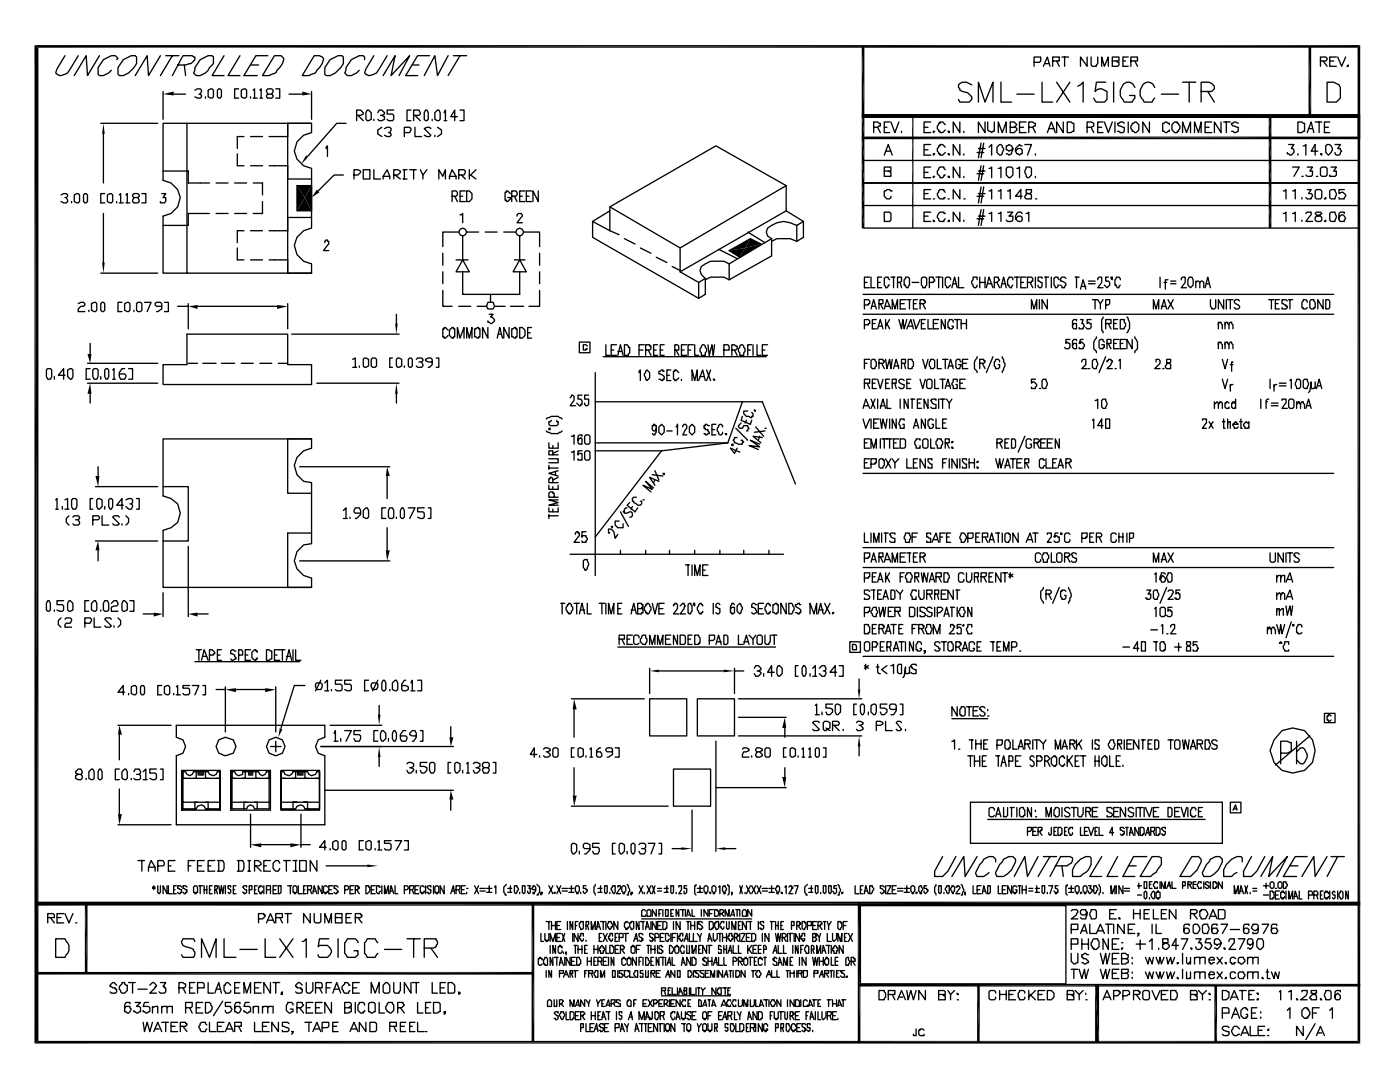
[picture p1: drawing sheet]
<svg xmlns="http://www.w3.org/2000/svg" width="279mm" height="216mm" viewBox="0 0 279 216" stroke-linecap="round" stroke-linejoin="round" font-family="sans-serif">
<g fill="none" stroke="#000" stroke-width=".26">
<path d="M13 11.1l-1.6 2.7-.3 .8 .8 .5a2.43 2.43 0 0 0 2.1-1.3l1.6-2.7M19.8 11.1l-2.3 4-.3-4-2.4 4M23.3 11.9l.2-.3-.5-.5a3.2 3.2 0 0 0-3.4 3.7l.2 .3h.8l1.1-.5 .5-.6M24.6 11.9l1.6-.8h.8l.3 .3v1.3a3.8 3.8 0 0 1-3.5 2.4l-.3-.3v-1.3zM32 11.1l-2.4 4-.2-4-2.4 4M32.5 18.3v5.5M33.1 11.1h2.6M34.4 11.1l-2.4 4M34.7 18.8h2.3M35.5 13h1.5l1.1-.3 .8-.8v-.5h-.3l-.2-.3h-1.9l-2.1 4M36.8 13l.2 2.1M38.9 18l.5-.3h.6l.2 .3v.3l-.2 .5h-.3"/>
<path d="M40 11.9l1.5-.8h.8l.3 .3v1.3l-.8 .8a2.55 2.55 0 0 1-2.6 1.6l-.6-.5 .3-.6v-.5zM40 18.8l.2 .2v.3l-.2 .3h-.6l-.5-.3M41 19.3v.3M41.5 18l.6-.3h.2l.3 .3v1.3l-.3 .3-.8-.3zM43.7 17.7h.2l.3 .3v1.3l-.3 .3h-.2l-.3-.3v-1.3zM44.7 11.1l-2.4 4h2.4M47.6 17.7h-.8v1.9h.8M47.9 11.1l-2.4 4h2.4M48.2 18l.5-.3h.2l.3 .3v1.3l-.3 .3-.7-.3zM50 13h1.6M50 19.3v.3M50.5 18l.3-.3v1.9"/>
<path d="M50.5 19.6h.8M51.9 18l.2-.3v1.9M51.9 19.6h.5M53.4 11.1h-2.3l-2.4 4h2.6M53.4 18.8l-.2-.5v-.3l.2-.3h.8l.3 .3v.3l-.3 .5h-.8l-.2 .2v.3l.2 .3h.8l.3-.3v-.3l-.3-.2M54.8 11.1h1.3l.5 .5a3.3 3.3 0 0 1-1.3 2.4l-.3 .6-1.3 .5h-1.3zM55 17.7h.8v1.9h-.8M57.7 18.8h2.6M62.2 18.3v5.5M62.7 11.1h1.1l.8 .5a3.3 3.3 0 0 1-1.4 2.4l-.2 .6-1.4 .5h-1.3zM65.9 11.9l1.6-.8h.8l.2 .3v1.3a3.8 3.8 0 0 1-3.4 2.4l-.3-.3v-1.3zM72.8 11.9v-.5l-.3-.3a3.2 3.2 0 0 0-3.4 2.9l-.3 .6 .5 .5h.8l1.1-.5 .5-.6"/>
<path d="M74.6 11.1l-1.6 2.7-.2 .8 .8 .5a2.43 2.43 0 0 0 2.1-1.3l1.6-2.7M76.5 15.1l2.3-4-.7 4 3.7-4-2.2 4M82.3 13h1.3M85.7 11.1h-2.4l-2.3 4h2.3M89.4 11.1l-2.1 4-.5-4-2.1 4M90.5 11.1h2.6M91.8 11.1l-2.4 4M193.9 16.9l-1-.5h-.8l-.8 .5v.6l.3 .2v.3l1.5 .5 .8 .8v.5l-.5 .6h-1.8l-.3-.6M199.8 16.4v4h2.1M202.9 18.8h3.5M206.4 12.4h1l.3-.2v-.8h-1.3v1.8M208 16.4v4h2.1"/>
<path d="M208.2 13.2l.8-1.8 .5 1.8M208.5 12.7h.8M210.1 12.2h1.3v-.8h-1.3v1.8M210.9 12.2l.5 1M210.9 16.4l2.6 4M211.9 11.4h1.4M212.5 11.4v1.8M213.5 16.4l-2.6 4M215.1 17.2l.5-.3 .6-.5v4M217 11.4v1.8l-1.4-1.8v1.8M217.8 11.4v1.6l.2 .2h.8v-.2l.3-.3v-1.3M219.9 13.2v-1.8l.5 1.8 .8-1.8v1.8"/>
<path d="M220.7 16.4h-1.9l-.3 1.9 .8-.6h.6l1 .6v1.5l-.5 .6h-1.6l-.5-.8M222 12.2h1.3v-.8h-1.3v1.8h1l.3-.2v-.6h-.3l-.2-.2M222.2 16.4v4M224.1 12.2h.5M225.2 11.4h-1.1v1.8h1.1M225.7 12.2h1.3v-.8h-1.3v1.8M226.5 17.5a1.33 1.33 0 0 0-1-1.1 1.33 1.33 0 0 0-1.4 .5l-.5 1.1v1l.8 1.4h1.6l.5-.8v-.6h-1.1M226.5 12.2l.5 1M230.5 17.5a1.33 1.33 0 0 0-1.1-1.1 1.33 1.33 0 0 0-1.3 .5l-.6 1.1v1l.8 1.4h1.6l.6-.8M231.8 18.8h3.4M236 16.4h2.7M237.3 16.4v4"/>
<path d="M239.7 18.3h2.1l.6-.6v-.5l-.6-.5-.5-.3h-1.6v4M241 18.3l1.4 2.1M263.5 12.2h1.1l.2-.3v-.3l-.2-.2h-1.1v1.8M264.1 12.2l.7 1M264.8 16.4h1.4l1 .5 .3 .6v2.1l-.8 .8h-1.9zM265.4 12.2h.8M266.7 11.4h-1.3v1.8h1.3M267 11.4l.8 1.8 .8-1.8M269.1 13v.2h-.3zM12.2 38.9l.5-.3h.5l.3 .3v.3l-.3 .2h-.2M13.2 39.4l.3 .6v.2l-.3 .3h-.5l-.5-.3M14.8 38.9l.5-.3h.3l.3 .3v1.3l-.3 .3-.8-.3z"/>
<path d="M16.7 38.9l.2-.3h.3l.3 .3v1.3l-.3 .3h-.3l-.2-.3zM20.1 24.6h11.4M20.6 26.7v9.8M20.9 38.6h-.8v1.9h.8M21.4 38.9l.6-.3h.2l.3 .3v1.3l-.3 .3-.8-.3zM23.8 38.9l.3-.3v1.9M25.1 38.9l.3-.3v1.9M26.7 39.4l-.2-.2v-.3l.2-.3h.8l.3 .3v.3l-.3 .2h-.8l-.2 .6v.2l.2 .3h.8l.3-.3-.3-.8M28.3 38.6h.8v1.9h-.8M32.3 38.6h.8l-.6 .8h.6v.8l-.3 .3h-.8v-.3M32.5 34.1h5.1v2.4h4.2M37.3 24.6h20.1v29.9h-20.1z"/>
<path d="M37.3 24.6h-4.8v11.4a3.6 3.6 0 0 1 3.5 3.6 3.6 3.6 0 0 1-3.5 3.5v11.4h4.8M43.1 36.5h2.4M46.8 36.5h2.4M47.4 30.7v2.4h1.3M48.7 27.3h-1.3v2.3M50 27.3h2.4M50 33.1h2.4M50.5 36.5h1.9v2.4M53.7 33.1h3.7v2.6h4.8M57.4 24.6h4.8v1.9a3.6 3.6 0 0 0-3.5 3.5 3.6 3.6 0 0 0 3.5 3.6v11.9a3.6 3.6 0 0 0-3.5 3.6 3.6 3.6 0 0 0 3.5 3.6v1.8h-4.8v-2.6h-3.7M57.4 24.6v2.7h-3.7M57.4 24.6h4.8"/>
<path d="M62.2 37h-2.9v5.1h2.9M65.1 29.6v-.2l.3-.3v2.1M68.5 34.9h-1.8l-3.2 3.2M69.1 24.6h-1.9l-5.8 6.6M70.6 34.9h.8l.6-.5v-.3l-.6-.2h-.8v1.8M71.2 23h.8l.5-.2v-.3l-.5-.5h-.8v2.1M71.4 23l1.1 1.1M72.5 33.9h1.3v1.8h-1.3zM73.3 22h.3l.5 .5v1.3l-.5 .3h-.3l-.3-.3v-1.3zM74.6 33.9v1.8h1.3M74.6 23.8v.3M75.4 22.5l.3-.5h.5l.5 .5v.3l-.8 .2"/>
<path d="M76.2 23l.5 .3v.5l-.5 .3h-.5l-.3-.3M76.2 25.4l-.8 .5v.8l.8 .6M76.5 35.7v-.5l.8-1.3 .5 1.3v.5M76.5 35.2h1.3M76.7 25.7l.6-.3h.5l.3 .3-.3 .8h-.3M77.8 26.5l.3 .2v.3l-.3 .3h-.5l-.6-.3M78.6 22h-1.3v.8h1l.3 .2v.8l-.3 .3h-.8l-.2-.3M78.6 34.9h.8l.5-.5v-.3l-.5-.2h-.8v1.8M78.8 34.9l1.1 .8M80.4 35.7h.8M80.4 33.9h.8M80.7 26.5h1.1l.2-.8-.2-.3h-1.1v1.9"/>
<path d="M80.7 33.9v1.8M81.8 33.9h1.3M82 22h-.8v2.1h.8M82.5 23h1.1l.3-.2-.3-.8h-1.1v2.1M82.5 33.9v1.8M82.8 25.4v1.9h1.3M82.8 23l1.1 1.1M83.9 33.9l.5 1v.8M84.9 22h.3l.3 .5v1.3l-.3 .3h-.3l-.2-.3v-1.3zM85.2 33.9l-.8 1M86 25.7l-.3-.3h-.5l-.5 .3 1.3 1.3-.3 .3h-.5l-.5-.3M86.3 23.8v.3"/>
<path d="M86.8 22.5l.5-.5h.3l.2 .5v1.3l-.2 .3-.8-.3zM86.8 27v.3M87.3 25.4l.8 .5v.8l-.8 .6M87.6 35.7v-1.8l.8 1.3 .5-1.3v1.8M88.6 22.5l.3-.5v2.1M88.6 24.1h.6M89.7 35.7v-.5l.5-1.3 .8 1.3v.5M89.7 35.2h1.3M90.2 39.2h.8l.3-.3v-.5l-.3-.3h-.8v2.1M90.8 39.2l.5 1M91.3 23.3h-1.3l.8-1.3v2.1M91.5 34.9h1.1l.3-.8-.3-.2h-1.1v1.8"/>
<path d="M91.8 22h.8v2.1h-.8M91.8 39.2h.5M92.1 34.9l.8 .8M92.9 38.1h-1.1v2.1h1.1M93.1 38.1h.6l.5 .5v1.1l-.5 .5h-.6zM93.7 33.9v1.8M93.9 34.9l1.1 .8M95 33.9l-1.1 1h-.2M101.9 38.6l-.6-.5h-.2v.3h-.3v1.6h.3v.2h.2l.6-.5v-.3h-.6M102.1 39.2h.8l.3-.3v-.5l-.3-.3h-.8v2.1M102.7 39.2l.5 1M103.7 39.2h.5"/>
<path d="M104.8 38.1h-1.1v2.1h1.1M105 39.2h.6M106.1 38.1h-1.1v2.1h1.1M107.4 38.1v2.1l-1-2.1v2.1M156.9 37v5.1l-21.2 12.1v-4.7M172.2 36.5h99zM172.2 36.5h99M172.2 32h99M174.4 25.4h.8l.2-.3h.3v-.5h-.3l-.2-.3h-.8v2.2M175.2 25.4l.5 1.1M176.5 31l.8-2.2 .8 2.2M176.5 34.1h1.3v-.8h-1.3v1.9h1.3v-.8l-.5-.3"/>
<path d="M176.5 25.4h.5M176.7 30.2h1.1M177.5 24.3h-1v2.2h1M177.8 24.3l.8 2.2 .8-2.2M178.1 38.1h-.3l-.3-.3h-.5l-.3 .3h-.2v1.1l.5 .5h.5l.3-.3v-.2M179.9 26.2v.3zM182.2 23.3v22.2M184.4 25.4h.8M184.4 29.9h.8M184.4 34.4h.8M184.4 38.6h.8M185.7 24.3h-1.3v2.2h1.3"/>
<path d="M185.7 28.8h-1.3v2.2h1.3M185.7 33.3h-1.3v2.2h1.3M185.7 37.8h-1.3v1.9h1.3M186.3 26.2h.2l-.2 .3zM186.3 30.7h.2l-.2 .3zM186.3 35.2h.2l-.2 .3zM186.3 39.7h.2zM188.6 24.9l-.5-.6h-.5v.3h-.3v.3l-.2 .2v.6l.2 .2v.3h.3v.3h.5l.5-.6M188.6 29.4l-.5-.6h-.5v.3h-.3v.3l-.2 .2v.6l.2 .2v.3h.3v.3h.5l.5-.6M188.6 33.9l-.2-.3v-.3h-.8l-.5 .8v.6l.5 .5v.3h.5l.3-.3v-.3h.2M188.6 38.4l-.2-.3v-.3h-.8l-.5 .8v.3l.5 .8h.8v-.3h.2M189.2 26.2h.2v.3z"/>
<path d="M189.2 30.7h.2v.3zM189.2 35.2h.2v.3zM189.2 39.7h.2zM191.6 24.3v2.2l-1.4-2.2v2.2M191.6 28.8v2.2l-1.4-2.2v2.2M191.6 33.3v2.2l-1.4-2.2v2.2M191.6 37.8v1.9l-1.4-1.9v1.9M192.4 26.2v.3zM192.4 30.7v.3zM192.4 35.2v.3zM192.4 39.7h.2M195 39.2h1.3"/>
<path d="M195 30.4h1.3M195 34.7h1.3M195.3 20.4v-4l1.3 4 1.6-4v4M195.3 34.1h1.3M195.3 29.6h1.3M195.3 38.6h1.3M195.8 28.6l-.5 2.9M195.8 33.1l-.5 2.9M195.8 37.3l-.5 3.2M196.3 28.6l-.5 2.9M196.3 33.1l-.5 2.9M196.3 37.3l-.5 3.2"/>
<path d="M196.6 24.3v2.2l-1.3-2.2v2.2M197.1 24.3v1.6l.8 .6 .3-.3h.2v-1.9M197.4 29.4l.5-.6v2.2M197.4 33.6h.2l.3-.3v2.2M197.4 38.1h.2l.3-.3v1.9M199 29.4l.5-.6h.3l.5 .8-.3 1.1-.2 .3h-.3l-.5-.6zM199.2 26.5v-2.2l.8 2.2 .8-2.2v2.2M199.2 33.6h.3l.3-.3v2.2M199.2 38.1h.3l.3-.3v1.9M200.8 33.6a.94 .94 0 0 1 1.3 0v1.3l-.5 .6h-.3l-.5-.6zM201.1 38.1h.2l.3-.3v1.9M201.6 25.4h.8l.5-.5-.5-.6h-.8v2.2h.8l.5-.6v-.2l-.2-.3h-.3"/>
<path d="M202.1 29.6l-.8 .6-.2-.3h-.3v-.8h.3l.2-.3 .6 .3 .2 .5-.2 1.1-.6 .3-.2-.3h-.3M202.9 33.6h.3l.3-.3v2.2M203.5 25.4h.8M204 29.1h-.3l-.2-.3-.8 .8v.6l.2 .5h.3l.3 .3 .2-.3h.3v-.8l-.3-.3h-.5l-.5 .6M204 39.2h-1.3l1-1.4v1.9M204.5 28.8h1.3l-.7 2.2M204.8 33.3h.8l.2 .3v1.3l-.5 .6h-.2l-.3-.3-.3-.8zM204.8 37.8v.6l.3 .2h.5l.2 .3v.8h-1l-.3-.3 .3-.8h.8l.2-.2v-.6zM204.8 24.3h-1.3v2.2h1.3M205.3 25.4h.8l.3-.3h.2v-.5h-.2l-.3-.3h-.8v2.2M206.1 25.4l.5 1.1M206.6 30.7v.3z"/>
<path d="M206.6 35.2v.3zM206.6 39.7h.3M209 26.5l.8-2.2 .8 2.2M209.3 25.7h1M212.2 24.3v2.2l-1.3-2.2v2.2M213 24.3h.8l.2 .3h.3v1.6h-.3l-.2 .3h-.8zM217 25.4h.8l.5-.3v-.5l-.5-.3h-.8v2.2M217.8 25.4l.5 1.1M219.1 25.4h.8M220.1 24.3h-1v2.2h1M220.4 24.3l.8 2.2 .8-2.2M222.5 24.3v2.2"/>
<path d="M224.4 24.6l-.3-.3h-.5l-.3 .3h-.3v.3l.3 .2 1.1 .3v.8l-.3 .3h-.5l-.3-.3h-.3M225.2 24.3v2.2M226 24.6l.7-.3 .6 .6v1l-.6 .6-.7-.3v-.3l-.3-.2v-.6l.3-.2zM229.4 24.3v2.2l-1.3-2.2v2.2M233.4 24.9v-.3h-.3l-.3-.3-.8 .3v1.6l.8 .3 .3-.3h.3v-.3M233.9 24.9l.5-.6h.5v.3h.3v.3l.3 .2v.6l-.3 .2v.3h-.3v.3h-.5l-.5-.6zM236 26.5v-2.2l.8 2.2 .8-2.2v2.2M238.4 26.5v-2.2l.8 2.2 .5-2.2v2.2M240.5 25.4h.8M241.8 24.3h-1.3v2.2h1.3M243.7 24.3v2.2l-1.3-2.2v2.2M244.2 24.3h1.3"/>
<path d="M244.7 24.3v2.2M247.1 24.6l-.5-.3-.8 .3v.3l.3 .2 1 .3v.8l-.5 .3-.8-.3M256.1 38.1h.3l.2-.3v1.9M257.2 28.8h1l-.5 .8h.3l.2 .3v.5l-.5 .6-.8-.3v-.3M258 33.3h1.3l-1.1 1.9M258 38.1h.2l.3-.3v1.9M259 24.3h.8l.3 .3h.2v1.6h-.2l-.3 .3h-.8zM259 30.7v.3zM259.8 35.2h.3zM259.8 39.4v.3zM260.1 29.1h.2l.3-.3v2.2M260.9 26.5l.8-2.2 .5 2.2"/>
<path d="M260.9 33.3h1l-.5 .8h.5v.8l-.2 .3h-.8l-.3-.3M260.9 37.8h.8l-.6 .8h.6l.2 .3v.3l-.2 .2v.3h-.8l-.3-.3M261.1 25.7h.8M262.5 38.1a.94 .94 0 0 1 1.3 0v1.3l-.3 .3h-.8l-.2-.3zM262.5 24.3h1.3M262.7 35.2h.3zM263 30.2h-1.3l.8-1.4v2.2M263.3 24.3v2.2M263.5 30.7h.3v.3zM263.5 33.6a.94 .94 0 0 1 1.3 0v1.3l-.2 .3h-.8l-.3-.3zM264.3 39.7l.3-.3v.3zM264.3 25.4h.8"/>
<path d="M264.6 29.1a.66 .66 0 0 1 1 0l.3 .8-.3 .5-.5 .6-.5-.6zM265.4 38.1l.2-.3h.8l.3 .8-.3 1.1h-.8l-.2-.3zM265.4 24.3h-1.1v2.2h1.1M265.6 33.3h1.1l-.5 .8h.5v.8l-.3 .3h-1v-.3M266.4 28.8h1.1l-.5 .8h.5v.3l.3 .3-.6 .8h-.5l-.3-.3v-.3M268.3 37.8h-1.1v.8l.8-.2 .6 .5-.3 .8h-1.1v-.3M14.3 40.2v.3M20.1 54.5h11.4M20.6 42.6v9.8M23.3 40.2v.3M23.8 40.5h.8M25.1 40.5h.8"/>
<path d="M41.8 42.6h-4.2v2.4h-5.1M43.1 42.6h2.4M46.8 42.6h2.4M47.4 49.5v2.4h1.3M48.7 46h-1.3v2.4M50 51.9h2.4M50 46h2.4M52.4 40.2v2.4h-1.9M62.2 43.4h-4.8v2.6h-3.7M64.8 48.4v-.2l.3-.3h.3v.3h.2v.5l-1 1.3h1M88.4 57.9v3.2h1.8M88.4 50.5v2.4"/>
<path d="M88.4 54.2v2.4M91 51.9h2.4M91.5 46.3h-3.1v2.9M91.8 42.9h.3l.2-.3v1.8M92.3 51.9l1.4 2.3h-2.7zM92.3 54.2v4.5h11.4v-4.5M92.3 47.1v4.8M93.1 46.3l-.2 .5-.6 .3-.5-.3-.3-.5 .3-.5 .5-.3 .6 .3 .2 .5h2.4M96.8 46.3h2.4M97.9 58.7v1.6zM100.5 46.3h2.4M102.7 51.9h2.1"/>
<path d="M103.2 43.1v-.2l.3-.3h.5l.2 .3v.2l-1 1.3h1M103.7 51.9l1.3 2.3h-2.6zM103.7 47.1v4.8M104.5 46.3h3.2v2.9M107.7 57.9v3.2h-2.1M107.7 50.5v2.4M107.7 54.2v2.4M118.3 44.2v3.2l21.1 12.1M121.7 41.3l21.2-12.2 14 7.9-21.2 12.5zM121.7 42.1l-3.4 2.1 3.4 1.8M121.7 41.3v4.7M121.7 46l1.9 .8"/>
<path d="M124.6 47.6l2.1 1.1M127.8 49.5l2.1 1M131 51.3l2.1 1.1M134.1 53.2l1.6 .8M135.7 54.2l3.7 2.2M139.4 56.4l1.4-.8v3.1l-1.4 .8zM140.8 55.8l1-.5h2.7l1 .5M143.4 49.7l3.7 1.9M145.5 52.7l-1-.6h-2.7l-1 .6-.8 .5-.3 .8 .3 .8 .8 .8M145.5 50l4.3-2.4 2.1 1.1-4.3 2.6zM145.5 52.7v3.1M149.2 46.3l3.5 2.1"/>
<path d="M154 48.2l1-.6h2.7l1.3 .6M154 47.6v3.5l-8.5 4.7M154 47.6l-8.5 5.1M156.9 42.1l3.4 2.1-1.3 .8M159 45a4.6 4.6 0 0 0-5.8 .5l-.3 .8 .3 .8 .8 .5M159 45v3.2M160.3 44.2v3.2l-1.3 .8M172.2 58.7h94M172.2 41h99M172.2 45.5h99M172.5 56.4h.5M173.6 55.3h-1.1v2.1h1.1"/>
<path d="M173.8 55.3v2.1h.8M175.2 56.4h.5M175.9 55.3h-.7v2.1h.7M176.5 42.3h1l.3 .3v1.3l-.3 .3h-1zM177.5 55.8l-.2-.2v-.3h-.6l-.2 .3v1.3l.2 .3v.2h.3l.3-.2v-.3h.2M177.8 55.3h.8M178.3 55.3v2.1M179.1 56.4h.6l.2-.3v-.8h-.8v2.1M179.7 56.4l.2 1M180.7 55.3h.5l.3 .3v1.3l-.3 .3v.2h-.2l-.3-.2v-.3h-.3v-1.1l.3-.2zM180.7 59.8h-1v1.8h1M181 59.8h.8"/>
<path d="M181.5 59.8v1.8M182 56.4h1.4M183.1 59.8h-.8v1.8h.8M184.1 55.3h.6l.2 .3v1.3l-.2 .3v.2h-.6v-.2l-.2-.3v-1.3zM184.4 43.1h.8M185.5 56.4h.8v-.3h.2l-.2-.8h-.8v2.1M185.7 42.3h-1.3v1.9h1.3M186.3 43.9l.2 .3h-.2zM186.8 55.3h1.1M187.3 55.3v2.1M188.1 55.3v2.1M188.6 42.6h-.2v-.3h-.8l-.5 .8v.3l.5 .8h.8v-.3l.2-.2"/>
<path d="M189.2 44.2l.2-.3v.3zM189.7 55.8v-.2l-.3-.3h-.5l-.3 .3v1.3l.3 .3v.2h.3l.5-.5M190 57.4l.5-2.1 .5 2.1M190.2 56.6h.6M191.3 55.3v2.1h1.1M191.6 42.3v1.9l-1.4-1.9v1.9M192.4 43.9v.3zM195 55.8v-.5h-.8v.5l-.3 .3v.5l.6 .8h.2l.3-.2v-.3M195 43.7h1.3M195.3 43.1h1.3M195.5 56.4h1.1M195.5 55.3v2.1"/>
<path d="M195.8 41.8l-.5 3.2M196.3 41.8l-.5 3.2M196.6 55.3v2.1M196.8 57.4l.6-2.1 .8 2.1M197.1 56.6h.8M197.4 42.6h.2l.3-.3v1.9M198.4 56.4h.6l.5-.6-.3-.2v-.3h-.8v2.1M199 56.4l.5 1M199.2 42.6h.3l.3-.3v1.9M199.8 57.4l.5-2.1 .5 2.1M200 56.6h.6M201.1 42.3h1l-.8 .8h.8v.8l-.2 .3h-.8l-.3-.3"/>
<path d="M202.1 55.8v-.2l-.2-.3h-.6v.3l-.2 .2v1.1h.2v.3l.3 .2h.3v-.2l.2-.3M202.4 55.3h1.1M202.9 55.3v2.1M203.7 56.4h.6M204 42.6l-.3-.3h-.5l-.5 .8v.6l.5 .5h.5l.3-.3v-.5l-.3-.3h-.5l-.5 .6M204.8 55.3h-1.1v2.1h1.1M204.8 42.6h.3l.2-.3v1.9M205.1 56.4h.7v-.3h.3v-.5l-.3-.3h-.7v2.1M205.6 56.4l.5 1M206.6 55.3v2.1M207.4 59.8v1.8M208 55.6v-.3h-.8v.8l.8 .3v.8l-.3 .2h-.3l-.2-.2v-.3"/>
<path d="M208.5 55.3h.8M208.8 55.3v2.1M209 59.8v1.8l-1-1.8v1.8M209.8 55.3v2.1M211.4 55.8l-.3-.2v-.3h-.5l-.3 .3v1.3l.3 .3v.2h.3l.2-.2v-.3h.3M212.7 55.6l-.2-.3h-.6l-.2 .3v.5l.8 .3 .2 .2-.2 .8h-.6v-.2l-.2-.3M214.6 55.3h.8M214.8 55.3v2.1M215.6 57.7l.6-1.9 .5 1.9M215.9 57.2h.8M217.2 56.6h1.3M217.2 56.1h1.3"/>
<path d="M218 59.8h1.1l.5 .8v1M218.5 59.8v1.8M219.1 55.8v-.2l.2-.3h.6v1.1l-.8 1h1M220.1 59.8l-.5 .8M221.2 55.3h-.5v.8h.5l.3 .3v.5l-.6 .5-.5-.5M221.7 55.3h.3v.5l-.3-.2zM223.6 55.8v-.2l-.3-.3h-.5v.3l-.3 .2v1.1h.3v.3l.2 .2h.3v-.2l.3-.3M231.5 55.3v2.1M232.3 56.4h.5M233.1 55.8h-.5v1.9M233.1 59.8l1.1 1.8M233.6 56.6h1.1"/>
<path d="M233.6 56.1h1.1M234.2 59.8l-1.1 1.8M235.7 55.8v-.2l.3-.3h.5v1.1l-.8 1h1.1M237.3 55.3h.6l.2 .5v1.1l-.5 .5-.5-.5v-1.1zM238.7 56.4l.2-.3h.3l.2 .3v1M238.7 56.1v1.3M239.4 56.4l.3-.3h.3l.2 .3v1M240.5 57.4l.5-2.1 .6 2.1M240.8 56.6h.5M241.6 59.8v1.3l.2 .3v.2h.6l.2-.2v-1.6M244.2 59.8v1.8l-1-1.8v1.8M244.7 59.8v1.8"/>
<path d="M245 59.8h1.1M245.5 59.8v1.8M253.2 59.8h1.1M253.7 59.8v1.8M255.3 59.8h-.8v1.8h.8M256.1 42.6h.3l.2-.3v1.9M257.2 59.8h.8M257.4 59.8v1.8M258 42.6h.2l.3-.3v1.9M259.8 43.9v.3zM260.6 42.6l.3-.3h.8v.6l-1.1 1.3h1.3M262.7 42.3l-.2 .3 1.3 .8v.5l-.3 .3h-.8l-.2-.3v-.5l1.3-.8-.3-.3z"/>
<path d="M264.1 59.8v1.8l-1.1-1.8v1.8M264.3 44.2l.3-.3v.3zM264.6 59.8h.5l.3 .3v1.3l-.3 .2h-.5zM265.4 42.6l.2-.3h.8l.3 .8-.3 1.1h-.8l-.2-.3zM268.3 42.6v-.3h-.8l-.3 .3v1.3l.3 .3h.8v-.3l.3-.2-.6-.8-.8 .2v.6M9.5 73.6h.6l.2 .2v1.3l-.2 .6h-.6l-.2-.6v-1.3zM10.8 75.1v.6M13 74.9h-1.4l1.1-1.3v2.1M13.5 73.8l.5-.2h.3l.3 .2v1.3l-.3 .6h-.3l-.5-.6zM15.6 60.6l.5-.3h.6l.2 .3v.3l-.2 .2h-.6l-.5 .5v.6h1.3M17.5 72.5h14M17.5 76.5h14"/>
<path d="M17.7 61.9v.3M18 73.6h-.8v2.1h.8M18 68.5v2.1M18 78.6v1.8M18.3 60.6l.5-.3h.2l.3 .3v1.3l-.3 .3-.7-.3zM18.8 73.6h.5l.3 .2v1.3l-.3 .6h-.5l-.3-.6v-1.3zM20.1 75.1v.6M20.4 60.3h.2l.3 .3v1.3l-.3 .3h-.2l-.3-.3v-1.3zM21.2 73.6h.2l.3 .2v1.3l-.3 .6h-.2l-.3-.6v-1.3zM22.5 73.8l.3-.2v2.1M22.5 75.7h.5M24.3 60.3h-.8v1.9h.8"/>
<path d="M24.9 60.6l.5-.3h.3l.2 .3v1.3l-.2 .3-.8-.3zM24.9 73.6h-.6l-.5 .7v.8l.3 .6h.8l.2-.6v-.2l-.2-.3h-1.1M25.7 73.6h.8v2.1h-.8M26.7 61.9v.3M27.5 60.3h.5l.3 .3v1.3l-.3 .3h-.5l-.2-.3v-1.3zM28.8 60.3h1.4l-.8 1.9M32.3 61.1h-1.1l-.2-.2v-.3l.2-.3h.8l.3 .3v1l-.8 .6h-.3M32.8 60.3h.8v1.9h-.8M35.5 61.1h2.1M37.3 66.7h20.1v6.1h4.8v3.9h-29.7v-3.9h4.8zM37.6 72.5h1.8M37.6 60.6v5"/>
<path d="M39.4 61.1h15.9M40.5 72.5h2.6M44.2 72.5h2.6M48.2 72.5h2.3M51.9 72.5h2.3M55.6 72.5h1.8M57.4 60.6v5M58.2 66.7h21.4M63.2 76.5h16.4M70.4 71.7l.5-.3v1.9M70.4 73.3h.8M71.7 73v.3"/>
<path d="M72.5 71.7l.3-.3 .8 .3v1.3l-.6 .3h-.2l-.3-.3zM74.1 71.7l.2-.3h.6l.2 .3v1.3l-.2 .3h-.6l-.2-.3zM78.3 71.4h-.5v1.9h.5M79.1 71.7l.3-.3 .8 .3v1.3l-.6 .3h-.2l-.3-.3zM79.1 62.7v1.9M79.1 78.6v1.8M80.7 73v.3M81.5 71.7l.3-.3h.2l.3 .3v1.3l-.3 .3h-.2l-.3-.3zM83.1 71.7l.2-.3h.8l.3 .3v.3l-.3 .2h-.5M84.1 72.2l.3 .6v.2l-.3 .3h-.8l-.2-.3M86.3 72.2h-.8l-.6-.2v-.3l.6-.3h.5l.3 .3v1.1l-.6 .5h-.2M87 71.4h.6v1.9h-.6"/>
<path d="M89.4 65.9l-.5-.5h-.3v.2h-.2v1.6h.2v.3h.3l.5-.6M89.7 65.9l.5-.5h.3v.2h.3v1.6h-.3v.3h-.3l-.5-.6zM91.3 67.5v-2.1l.5 2.1 .8-2.1v2.1M91.5 61.1h2.4M93.1 67.5v-2.1l.6 2.1 .5-2.1v2.1M94.7 65.6h.3l.2-.2h.3v.2h.3v1.6h-.3v.3l-.8-.3zM95.2 61.1h1.9M97.4 60.3h1l.3 .8-.3 .5h-1l-.3-.5zM97.4 65.4v2.1l-1.1-2.1v2.1M97.6 62.7h.8l-.5 .5h.3l.5 .6v.2l-.5 .6-.8-.3v-.3M98.7 61.1h2.1M99.2 67.5l.5-2.1 .6 2.1"/>
<path d="M99.5 66.7h.5M101.6 65.4v2.1l-1.1-2.1v2.1M101.9 61.1h2.6M102.1 65.6h.3l.3-.2h.2v.2h.3v1.6h-.3v.3l-.8-.3zM103.7 65.4h.5l.6 .5v1l-.6 .6h-.5zM105.3 66.4h.5M106.1 65.4h-.8v2.1h.8M113.8 79.4l.2-.3v-.3h.3l.3 .3v.8l-.8 1.1h1M115.6 68.3h2.1v2.1h-2.1zM116.2 78.8h-.8v.8h.5l.3 .3v.8h-.3v.3h-.3l-.5-.6M117.2 69.1l-.3-.3h-.5v1h.5v-.2h.3M117.5 78.8h-.8v.8h.8v1.1l-.3 .3h-.3l-.2-.3v-.3"/>
<path d="M118.8 74.3v40.5M120.4 71.2h32.5M120.9 68.8v2.1h.8M122 69.8h.5M123 68.8h-1v2.1h1M123.3 70.9l.5-2.1 .6 2.1M123.3 70.1h.8M124.6 68.8h.5l.3 .3v.2h.3v1.1l-.3 .2v.3h-.8zM127.5 74.3v-.2l.3-.3v2.1M127.5 69.8h.8M128.6 68.8h-1.1v2.1M128.9 74.1l.2-.3 .5 .5v1.1l-.5 .5-.2-.2-.3-.8z"/>
<path d="M128.9 69.8h.7l.3-.2v-.5h-.3v-.3h-.7v2.1M129.4 69.8l.5 1.1M130.4 69.8h.6M131.2 68.8h-.8v2.1h.8M131.8 69.8h.5M132.6 68.8h-.8v2.1h.8M132.6 74.1h-.3v-.3l-.8 .3v.5h.3l.8 .5v.6h-.3v.2l-.8-.2M133.1 74.9h.5M133.9 73.8h-.8v2.1h.8M134.7 69.8h.8v-.7l-.3-.3h-.5v2.1M134.9 69.8l.6 1.1M135.5 74.3l-.6-.5h-.2v.3h-.3v1.6h.3v.2h.2l.6-.5"/>
<path d="M136 75.7v.2zM136 69.8h.5M137.1 68.8h-1.1v2.1h1.1M137.3 69.8h.5M138.1 75.9v-2.1l.5 2.1 .6-2.1v2.1M138.4 68.8h-1.1v2.1M138.6 68.8v2.1h.8M139.4 75.9l.8-2.1 .6 2.1M139.7 75.1h.8M140 69.1l.2-.3h.3l.5 .8v.5l-.2 .3v.5h-.8v-.5l-.3-.3v-.5l.3-.3zM141 73.8l.8 2.1M141.3 68.8l.3 2.1 .5-2.1 .2 2.1 .3-2.1"/>
<path d="M141.8 73.8l-.8 2.1M142.3 75.7h.3v.2zM144.5 69.8h1v-.7l-.2-.3h-.8v2.1M146 69.8h.8l.3-.2v-.5h-.3l-.2-.3h-.6v2.1M146.6 69.8l.5 1.1M147.6 69.1l.3-.3h.3l.5 .8v.5l-.3 .3v.5h-.8v-.5l-.2-.3v-.5l.2-.3zM149.2 69.8h.6M150 68.8h-.8v2.1M150.3 68.8v2.1M151.1 68.8v2.1h.8M152.1 69.8h.6M153.2 68.8h-1.1v2.1h1.1"/>
<path d="M172.2 62.7h94M172.5 60.9h.8v-.3h.3v-.5l-.3-.3h-.8v1.8M172.5 64.8h.8v-.2h.3v-.6l-.3-.2h-.8v1.8M172.5 76.5h1.1v-.8h-1.1v1.8M172.5 72.5h.5M173 76.5l.6 1M173.6 71.7h-1.1v1.9M173.8 72l.3-.3h.5v.3l.3 .2v.8l-.3 .3v.3h-.5l-.3-.3zM173.8 61.6l.6-1.8 .5 1.8M173.8 79.6l.8 1.9M174.1 61.1h.5M174.1 76.5h.5"/>
<path d="M174.1 64.6h.5M174.6 79.6l-.8 1.9M174.9 63.8h-.8v1.8h.8M174.9 75.7h-.8v1.8h.8M175.2 65.6l.5-1.8 .5 1.8M175.2 75.7l.5 1.8 .5-1.8M175.2 79.6v1.9M175.4 60.6h.8v-.8h-.8v1.8M175.4 72.5h.8l.3-.3v-.2h-.3v-.3h-.8v1.9M175.4 65.1h.5M175.7 60.6l.5 1M175.9 72.5l.6 1.1"/>
<path d="M176.5 61.6l.5-1.8 .8 1.8M176.7 71.7l.3 1.9 .5-1.9 .3 1.9 .3-1.9M176.7 63.8v1.8M176.7 61.1h.8M176.7 76.5h.6M177 79.6v1.9h.8M177 64.6l.5 1M177.5 75.7h-.8v1.8h.8M177.5 63.8l-.8 1.3M178.1 61.6v-1.8l.5 1.8 .5-1.8v1.8M178.1 76.5h.8v-.8h-.8v1.8M178.3 73.6l.6-1.9 .5 1.9"/>
<path d="M178.6 73h.8M178.6 76.5l.3 1M179.4 63.8l.5 1.8 .3-1.8 .2 1.8 .6-1.8M179.7 60.6h.7M179.7 79.6v1.9M179.9 72.5h.8v-.8h-.8v1.9M180.4 75.9l-.2-.2h-.5l-.3 .2v.3l.3 .3 .7 .2v.6l-.2 .2h-.5l-.3-.2M180.4 72.5l.3 1.1M181 65.6l.8-1.8 .5 1.8M181 76.5h.5M181.2 71.7h.8v.3l.3 .2v.8l-.3 .3v.3h-.8zM181.2 79.6v1.9l-.8-1.9v1.9"/>
<path d="M181.2 65.1h.8M181.8 75.7h-.8v1.8h.8M181.8 79.6h.8M182 79.6v1.9M182.3 63.8l.5 1.8 .8-1.8M182.3 60.6h.5M183.6 60.6h.8l.3-.3v-.2h-.3v-.3h-.8v1.8M183.6 75.7l.5 1.8 .6-1.8M183.9 79.6h-.8v1.9h.8M183.9 64.6h.5M184.1 71.7l.6 1.9 .5-1.9M184.1 60.6l.6 1"/>
<path d="M184.7 63.8h-.8v1.8h.8M185.2 75.7h.5l.3 .2v1.4l-.3 .2h-.5l-.3-.2v-1.4zM185.2 63.8v1.8h.8M185.2 79.6v1.9l-.8-1.9v1.9M185.7 71.7h.6l.2 .3v1.3l-.2 .3h-.6v-.3l-.2-.3v-.8l.2-.2zM186.3 64.6h.8M186.5 75.7v1.8h.8M186.8 79.9v-.3h-.8l-.3 .3 .3 .3v.2l.8 .3v.8h-.8l-.3-.3M187.1 71.7v1.9h.8M187.3 63.8h-1v1.8h1M187.3 79.6v1.9M187.6 75.7h1"/>
<path d="M187.6 79.6h1M188.1 75.7v1.8M188.1 79.6v1.9M188.1 71.7h1.1M188.6 63.8v1.8l-.7-1.8v1.8M188.6 77.5l.6-1.8 .5 1.8M188.6 71.7v1.9M188.9 79.6l.5 .8v1.1M188.9 77h.8M189.2 73.6l.5-1.9 .5 1.9M189.4 73h.8M190 79.6l-.6 .8"/>
<path d="M190.2 64.3v-.3l-.2-.2h-.6v.2l-.2 .3v1.1h.2v.2h.6l.2-.2v-.3h-.2M190.5 63.8h1.1M191 76.2v-.5h-.8v.5l-.2 .3v.2l.2 .3v.5h.8v-.8h-.2M191 63.8v1.8M191.6 76.5h.5M191.8 72.2l-.2-.2v-.3h-.6l-.2 .3v1.3l.2 .3h.6v-.3l.2-.3v-.2h-.5M191.8 64.6h1.1M191.8 63.8v1.8M192.1 72.5h.8M192.6 75.7h-1v1.8h1M192.9 63.8v1.8M193.1 71.7h-1v1.9h1"/>
<path d="M195 71.2v.2l-.5 .8v1.4l.5 .5v.2M195.5 72.5h.8l.3-.3v-.2h-.3v-.3h-.8v1.9M196.1 72.5l.5 1.1M198.2 71.2l-1.4 3.1M199.5 72.2v-.2l-.3-.3h-.5v.3l-.3 .2v.8l.3 .3v.3h.5l.3-.3v-.5h-.3M200 71.2v.2l.3 .3v.5l.3 .3v.5l-.6 1.3M205.8 61.6v-1.8l.6 1.8 .5-1.8v1.8M206.6 75.7h-.8v.8l.3-.3h.3l.5 .5-.3 .8h-.8v-.2M207.4 77.5h.3M208 75.9l.2-.2h.6l.2 .8-.2 1h-.6l-.2-.2zM213.5 67.7h-.8v.8l.3-.2 .3 .2h.2v.8l-.2 .3h-.6l-.2-.3M214.8 64v-.2h-.5l-.3 .2v1.4l.3 .2h.5v-1h-.5l-.3 .2v.3"/>
<path d="M214.8 68v-.3h-.5l-.3 .3v1.3l.3 .3h.5v-1.1h-.5l-.3 .3v.3M215.6 63.8h.6l-.3 .8h.3l.2 .5-.2 .3v.2h-.8v-.2M215.9 72.2v-.2l.3-.3h.5v1.1l-.8 .8h1.1M216.2 67.7h-.6l-.2 .8h.2v-.2h.3l.5 .5-.2 .8h-.8v-.3M217.2 73.6h.3zM217.8 63.8h-.8v.8l.2-.3 .3 .3h.3v.8l-.3 .2h-.5l-.3-.2M218.3 71.7h.5l.3 .8-.3 1.1h-.5l-.3-.3v-1.3zM218.5 79.9h.3l.3-.3v1.9M218.8 67.2v.3l-.5 .8v1.3l.5 .5v.3M219.9 79.9l.2-.3h.6l.2 .8-.2 1.1h-.6l-.2-.3zM220.1 63.2v.3l-.2 .3v2.1l.2 .2v.3M220.4 68.3l-.3-.3v-.3h-.5l-.3 .3v1.3l.3 .3h.5v-.3h.3v-.5h-.5"/>
<path d="M220.7 60.9h.5l.3-.3v-.8h-.8v1.8M220.7 64.6h1v-.8h-1v1.8M220.7 71.2l-1.4 3.1M220.9 68.5h.8v-.8h-.8v1.9M220.9 72.2v-.2h.3v-.3h.5v.3h.3l-.3 .8-.8 .8h1.1M221.2 64.6l.5 1M221.2 68.5l.5 1.1M222.2 64.6h.6M222.2 68.5h.6M222.5 73.6h.3M223 63.8h-.8v1.8h.8M223.3 67.7h-1.1v1.9h1.1"/>
<path d="M223.3 72l.3-.3v1.9M223.6 63.8h.8v.5l.2 .3v.5l-.2 .3v.2h-.8zM223.6 68.5h.5M224.6 67.7h-1v1.9h1M224.9 63.2l.3 .3 .2 .8v1.3l-.5 .8M226 67.7v1.9l-1.1-1.9v1.9M226.5 67.2v.3l.5 .8v1.3l-.5 .5v.3M230.2 61.6v-1.8l.5 1.8 .5-1.8v1.8M230.7 72.2v-.5h.5l.3 .3v.5l-1 1.1h1M231.8 61.6l.5-1.8 .5 1.8M231.8 61.1h.8M232 73.6h.3z"/>
<path d="M232.8 71.7v.5l.8 .6v.8h-.8l-.2-.3 .2-.8h.6l.2-.3v-.5zM243.2 68.8v-.3l.2-.2h.3v.2l.2 .3v.8M243.2 64.8v-.2l.2-.3h.3v.3l.2 .2v.8M243.2 64.3v1.3M243.2 68.3v1.3M243.9 75.7l.6 1.8 .5-1.8M243.9 71.7l.6 1.9 .5-1.9M244.5 68.8v-.3l.2-.2h.3v.2l.3 .3v.8M244.5 64.8v-.2l.2-.3h.3v.3l.3 .2v.8M244.5 64.3v1.3M244.5 68.3v1.3M245.3 68.8v-.3l.2-.2h.3v.2l.3 .3v.8"/>
<path d="M245.3 64.8v-.2l.2-.3h.3v.3l.3 .2v.8M245.5 76.7v1.4M245.5 72.8h.6M246.1 76.7h-.3l-.3 .3v.3M246.1 72.2h-.3v1.9M246.6 79.6v1.9M247.4 60.1l-.3-.3h-.5l-.3 .3v.2l.3 .3 .8 .5v.3l-.3 .2h-.5l-.3-.2M251.6 79.6v1.9M253.2 79.6h-.3l-.2 .3v1.6M253.5 75.7v1.8M254.3 76.7v1.4M254.5 60.6h.6"/>
<path d="M254.8 76.7h-.3l-.2 .3v.3M255.3 76.5h1.3M255.3 77h1.3M255.9 79.9v-.3h.7v.8l-.7 1.1h1M256.9 60.1l-.3-.3h-.7v.8l.7 .3v.2h.3v.3l-.3 .2h-.7v-.2M257.2 79.9a.66 .66 0 0 1 1 0v1.3l-.2 .3h-.6l-.2-.3zM257.4 75.9l.3-.2v1.8M258.8 75.7h.5l.3 .2v1.4l-.3 .2h-.5l-.3-.8zM260.1 75.9l.2-.2h.6l.2 .8-.2 1h-.6l-.2-.2zM260.9 60.3v-.2l-.3-.3h-.5v.3l-.3 .2v1.1h.3v.2h.5l.3-.2M261.4 60.1l.3-.3h.5v.3l.3 .2v1.1h-.3v.2h-.5l-.3-.2zM262.5 77.3l-.3 .2h-.5v-1.3l-.3 1.9-.3 .2"/>
<path d="M262.5 76.2v1.3M262.7 77.5l.6-1.8 .5 1.8M263 77h.5M11.1 99.7l.3-.2v2.1M13 99.7l.5-.2v2.1M14.3 99.7l.3-.2h.5l.2 .2v1.4l-.2 .5h-.5l-.3-.5zM18.5 99.5h-.5v2.1h.5M19 97.1h12.5M19.3 99.7l.3-.2 .8 .2v1.4l-.6 .5h-.2l-.3-.5zM19.6 93.1v1.9M22 99.5h.2l.3 .2v1.4l-.3 .5h-.2l-.3-.5v-1.4zM25.1 99.7l.6-.2h.5l.3 .2v.6l-.3 .2h-.3"/>
<path d="M27.3 99.5h.5v2.1h-.5M32.5 87.6h29.7v1.8a3.6 3.6 0 0 0-3.3 2.7 3.6 3.6 0 0 0 1.7 3.9l1.6 .3v12.2a3.4 3.4 0 0 0-3.3 2.5 3.4 3.4 0 0 0 1.7 3.8l1.6 .6v1.8h-29.7v-11.4l1.6-.5 1.4-1.1 .5-1.8-.5-1.9-1.4-1-1.6-.5zM32.5 97.1h5.1v10.8h-5.1M59.8 93.1h18M62.2 87.6h-4.8v10.8h4.8M77.3 95v4.5M109 86l.3 .3 .8 .2h1.3l.8-.5M109 83.6l.3-.3 .8-.2h1.3l.8 .5M109.5 85.5h.3v.2h-.3zM109.5 96.8v.8h1.9v-.8M109.5 91.5h1.9v.8h-1.9M109.5 88.4v1h1.9v-1"/>
<path d="M109.5 92.9v.8M109.5 93.4h1.9M110.1 83.9l-.3 .2h-.3v.6l.3 .2h1.3l.3-.2v-.6h-.3v-.2M110.3 96.3v-.8l-.2-.3h-.3v.3h-.3v.8h1.9M110.3 90.8v-.8h-.8v.8h1.9M110.3 88.9v.5M110.3 97.1v.5M110.6 99.2v-.8h-.3v-.2h-.5l-.3 .2v.8h1.9M110.9 94.2v.5M111.4 99.7h-1.9l1.9 .6-1.9 .5h1.9M111.4 93.9l-1.9 .6 1.9 .5M111.4 95.2l-1.1 .6"/>
<path d="M111.4 90l-1.1 .5M114 90.2h.3l.3-.2v1.8M114 87h.3l.3-.2v1.8M116.2 90h-.8v.8v-.3h.8v1.3h-.8v-.3M116.2 87v-.2h-.6l-.2 .2v1.4l.2 .2h.6v-1l-.3-.3-.3 .3h-.2v.2M116.7 90.2a.66 .66 0 0 1 1 0v1.3l-.2 .3h-.6l-.2-.3zM116.7 87a.66 .66 0 0 1 1 0v1.4l-.2 .2h-.6l-.2-.2zM118.8 88.4h26.5M118.8 80.2h33.3l6.6 16.4M118.8 90h13.2M127 99.2h-.5l-.3 .3v.5h.3v.3l.8 .5h.5l.3-.3v-.5h-.3M128.3 99.7h.3z"/>
<path d="M130.2 94.7l2.1 .3M130.4 97.4l-1.5-1.4 1.3 1.6-1.9-.8 1.6 1.4M130.7 95.8l-.3 .5M130.7 93.9l.8 1.9M131 85.5v.2l-.3 .3h-.3l-.2-.3v-.8h.2v-.2h.3v.2h.3v1.4l-.3 .2v.3h-.3l-.2-.3M131.5 96l-1.9-.8 1.1 1.6M132 84.7l.6 .5v1.1l-.6 .5-.5-.5v-1.1zM132 90l-13.2 17.2M132.3 94.5h.3v.2zM133.1 86h1M134.9 85.2l.3-.3v-.2v2.1M136.3 85.2v-.3l.2-.2h.3l.3 .2v.6l-.8 1.3h.8"/>
<path d="M137.6 85.2l.5-.5 .5 .5v1.1l-.5 .5-.5-.5zM141.6 84.9h-.3l-.3-.2h-.2v.2h-.3v.6h.3v.2h.5v.3l.3 .3v.2h-.3l-.3 .3h-.2v-.3h-.3M142.1 85.7h.5M142.9 84.7h-.8v2.1h.8M144.2 85.2v-.3l-.3-.2h-.2l-.6 .8v.5l.6 .8h.2l.3-.3v-.2M144.7 86.5h.3v.3zM145.3 88.4l-13.3 1.6M146 88.6h.3v.3h-.3zM146.8 85.5l2.4 2.3M147.1 89.4l-.5 1.1-.8-1.1 1.8 .8M147.1 87.3h-.5v.3l-.3 .2 .3 .3v.3l.8 .2h.8v-.2l.2-.3h-.2v-.3h-.3M147.9 84.4l-.5 .5v.3l.2 .3h.6l.2-.6h.8v.3l.3 .3-.3 .2v.3h-.2"/>
<path d="M148.2 83.1l-.3 .8 1.9 .8 .2-.8M148.2 80.2l-2.9 8.2M149 83.9l-.3 .5M149.2 82h-.8v.5l.6 .6h.5l.3 .2h.2v-.2h.3v-.6l-.3-.2M150.5 81.8l.3 .2h-.3zM150.8 85.2l1.6 1.8M151.6 88.6l-1.8-.8 1.8 1.4-2.1-.3 1.8 .8M151.6 87l-.3 .8M152.1 87.3l-1.8-.3 1.6 1.4M152.7 85.5h.2zM152.7 86l-2.2 .3M172.2 81.5l.6-1.9 .8 1.9"/>
<path d="M172.2 83.6l.6 1.9 .8-1.9M172.2 94.5h94M172.5 92.3h.5M172.5 88.4h.5M172.5 81h.8M173.6 91.5h-1.1v1.9h1.1M173.6 87.6h-1.1v1.8h1.1M173.8 92.6h.8v-.3h.3v-.8h-1.1v1.9M173.8 89.4v-1.8l.6 1.8 .5-1.8v1.8M173.8 83.6v1.9M174.4 84.4h.5M175.4 91.8l.3-.3h.5v.3h.3v1.1l-.3 .2v.3h-.5l-.3-.3z"/>
<path d="M175.4 83.6h-1v1.9h1M175.7 81.5l.5-1.9 .5 1.9M175.7 83.6l.2 1.9 .3-1.9 .5 1.9 .3-1.9M175.7 87.6v1.8M175.7 81h.8M175.9 87.6h2.2M176.5 87.6v1.8M176.7 91.5l1.1 1.9M177.5 83.6v1.9M177.5 87.6v1.8M177.8 91.5l-1.1 1.9M178.1 91.5l.5 .8v1.1"/>
<path d="M178.3 88.4h.6M178.9 83.6v1.9l-.8-1.9v1.9M179.4 87.6h-1.1v1.8h1.1M179.4 91.5l-.8 .8M179.7 87.6h.7l.3 .2v1.4l-.3 .2h-.7zM180.4 83.9v-.3h-.7l-.3 .8v.3l.3 .2v.6h.7v-.8h-.2M181 91.5v1.9h1M182.3 85.5l.5-1.9 .6 1.9M182.3 92.3h.5M182.6 84.9h.5M183.1 91.5h-.8v1.9h.8M183.1 80.4h.5"/>
<path d="M183.6 87.8v-.2h-.8v.2l-.2 .3v.5l.2 .3v.5h.8v-.5M184.1 87.8a.66 .66 0 0 1 1.1 0v1.4l-.3 .2h-.5l-.3-.2zM184.7 91.5v1.9l-1.1-1.9v1.9M184.7 83.6v1.9l-.8-1.9v1.9M185.7 87.6v1.8h.8M186 91.8v-.3h-.8v.6l.5 .5h.3v.8h-.8v-.3M186.3 83.9l-.3-.3h-.5v.3h-.3v1l.3 .3v.3h.5l.3-.3v-.5h-.3M186.8 83.6v1.9h.8M187.1 87.6h.8v.2l.2 .3v.5l-.2 .3v.5h-.8v-.5l-.3-.3v-.5l.3-.3zM188.1 92.3h.5M188.1 84.4h.5M188.6 88.4h.8v-.8h-.8v1.8"/>
<path d="M188.9 91.5h-.8v1.9M188.9 83.6h-.8v1.9h.8M188.9 88.4l.5 1M189.4 91.5v1.9M190 88.1h.2l-.2 .3zM190 89.2l.2 .2h-.2zM191 91.5v1.9l-1-1.9v1.9M191.6 91.5v1.9M192.9 91.8v-.3h-.8v.6l.5 .5h.3v.8h-.8v-.3M193.4 92.3h1.1M193.4 91.5v1.9M194.5 91.5v1.9"/>
<path d="M195 92.1h.3l-.3 .2zM195 93.1l.3 .3h-.3zM198.7 91.5l.5 1.9 .3-1.9 .3 1.9 .5-1.9M199 88.4h.8v-.3h.2v-.3l-.2-.2h-.8v1.8M199.5 88.4l.5 1M200.6 93.4l.5-1.9 .5 1.9M200.6 88.4h.5M200.6 92.9h.7M201.3 87.6h-.7v1.8h.7M201.6 91.5h1.1M201.9 87.6h.5l.3 .2v1.4l-.3 .2h-.5zM202.1 91.5v1.9"/>
<path d="M202.9 92.3h.8M204 91.5h-1.1v1.9h1.1M204.5 92.3h.8v-.8h-.8v1.9M204.5 87l-1.3 3.2M204.8 92.3l.5 1.1M205.8 87.8l-.2-.2h-.5l-.3 .2v1.4l.3 .2h.5l.2-.2v-.6h-.2M206.4 88.4h.8v-.3h.2v-.3l-.2-.2h-.8v1.8M206.9 88.4l.5 1M207.7 88.4h.8M208.5 91.8h-.3v-.3h-.5l-.3 .3v1.3l.3 .3h.5v-.3l.3-.2M208.8 87.6h-1.1v1.8h1.1M208.8 91.5v1.9h1"/>
<path d="M209 88.4h.8M210.1 87.6h-1.1v1.8h1.1M210.1 92.3h.5M210.9 91.5h-.8v1.9h.8M211.1 93.4l.6-1.9 .5 1.9M211.4 87.6v1.8l-.8-1.8v1.8M211.4 92.9h.8M212.7 92.3h.8v-.2h.3v-.3l-.3-.3h-.8v1.9M213.3 92.3l.5 1.1M218 83.9l.3-.3v1.9M220.1 84.9h-1l.8-1.3v1.9M220.7 83.6h.8v1.9h-.8z"/>
<path d="M240 83.9v-.3h.8v.8l-.8 1.1h.8M241.3 84.1l.8 1.4M242.1 84.1l-.8 1.4M242.4 80.7l.5-.5 .3 .2v1.1M242.4 80.2v1.3M243.2 80.7l.2-.3v-.2h.3l.2 .2v1.1M243.9 84.1h.6M244.2 83.6v1.9h.3M245 84.7v-.3l.3-.3h.2v1.4M245 83.6v1.9M245.3 80.4l-.3-.2h-.3v.2h-.2v.8l.2 .3h.6v-.3M246.1 84.7h1l-.5-.6-.5 .6v.2l.2 .3v.3h.6l.2-.3"/>
<path d="M246.6 80.4h-.3v-.2h-.2v.2h-.3v.8l.3 .3h.2l.3-.3M247.4 84.1h.5M247.6 83.6v1.9h.3M249.2 84.4h-.2l-.3-.3-.5 .6 .2 .8h.6l.2-.3M249.2 84.1v1.4M252.7 80.2h.2M253.7 81h1.4M253.7 80.4h1.4M258.8 80.7l.2-.3v-.2h.3v.2l.3 .3v.8M258.8 80.2v1.3M259.6 80.7v-.3l.2-.2h.3v.2l.2 .3v.8M260.6 81.5l.5-1.9 .6 1.9"/>
<path d="M260.9 81h.5M9.5 119.9h.3l.3 .5v1.3l-.3 .3h-.3l-.2-.3v-1.3zM11.1 101.6h.5M12.4 101.1v.5M12.7 119.9h-1.3v.7h1l.3 .3v.8l-.3 .3h-.5l-.5-.3M13 101.6h.8M13.8 119.9h.2l.6 .5v1.3l-.6 .3h-.2l-.3-.3v-1.3zM13.8 102.9l-.6 .6v.7l.6 .6M14.6 103.2l.2-.3h.8l.3 .3v.3l-.3 .2h-.5M15.6 103.7l.3 .5v.3l-.3 .3h-.8l-.2-.3M17.7 119.9h-.8v2.1h.8M18.5 103.7h1.1l.2-.2v-.3l-.2-.3h-1.1v1.9"/>
<path d="M19 107.9h12.5M19.6 109.8v2.1M20.4 102.9v1.9h1.3M20.9 119.9h.5l.3 .5v1.3l-.3 .3h-.5l-.3-.3v-1.3zM20.9 101.1v.5M23.8 103.2l-.3-.3h-.7l-.3 .3 1.3 1.3-.3 .3h-.7l-.3-.3M24.3 104.5v.3M24.6 119.9h.3l.5 .5v1.3l-.5 .3h-.3l-.3-.3v-1.3zM24.6 100.8h-1.3l1-1.3v2.1M25.1 102.9l.6 .6v.7l-.6 .6M25.9 119.9h.8v2.1h-.8M26.2 100.5l.3 .3-.3 .8h-.5l-.6-.5"/>
<path d="M32.5 118.3v4.7M37.6 109v14M59.8 111.9h18M62.2 106.4h-4.8v10.8h4.8M68.5 101.9l.6-.6v2.2M68.5 103.5h.8M69.8 103.2v.3M72 102.4h-1.1l-.3-.3 .3-.8h.8l.3 .6v.8l-.8 .8h-.3M72.5 101.9l.5-.6h.3l.3 .6v1.3l-.3 .3-.8-.3zM77 101.3h-.8v2.2h.8M77.3 105.3v4.5M77.8 101.3h.5l.3 .6v1.3l-.3 .3h-.5l-.3-.3v-1.3z"/>
<path d="M79.1 103.2v.3M80.2 101.3h.2l.3 .6v1.3l-.3 .3h-.2l-.3-.3v-1.3zM81.5 101.3h1.3l-1 2.2M84.7 101.3h-1.4v.8h1.1l.3 .3v.8l-.3 .3h-.5l-.6-.3M85.5 101.3h.5v2.2h-.5M109.5 101.3v.8h1.9v-.8M109.5 102.7v.8M109.5 102.9h1.9M110.3 101.6v.5M113.8 110.6h42.6M114.8 106.6v-.2l.3-.3h.3v.3h.2v.5l-1 1.3h1M116.4 111.9l.3-.2h.5l.3 .7-.3 1.1-.3 .3h-.2v-.3l-.3-.3z"/>
<path d="M116.9 106.1h-.7v1.1v-.3h.7l.3 .8-.3 .2v.3h-.7v-.3M121.7 106.4h-.3v-.8h.6l.5 .5 .3 1.3 .5-.8M122 105h.2v.3zM123.6 104h-.8v.8l.5 .5h1.1v-.8M123.8 102.1l1.6 2.9M123.8 109.8v.8M125.1 101.3h-.2l-.5 .8h.2v.3h.5l.8-.3 .3 .3v.5l-.3 .3h-.2M125.7 100.3l-.6 .5 1.6 1.3 .6-.8M126.2 101.1l-.3 .5M128.9 109.8v.8M133.6 109.8v.8M136.8 112.7h.8"/>
<path d="M137.3 112.7v2.1M138.1 112.7v2.1M138.6 114.8v-2.1l.6 2.1 .5-2.1v2.1M138.6 109.8v.8M140.2 113.8h.6M141.3 112.7h-1.1v2.1h1.1M143.7 109.8v.8M148.4 109.8v.8M153.5 109.8v.8M172.2 113.2h94M172.2 109.3h94M172.5 115.4h.8v-.3h.3v-.8h-1.1v1.9"/>
<path d="M172.5 111.4h.8v-.3h.3v-.8h-1.1v1.9M172.5 106.4v1.8h.8M173.6 118l-.3-.3h-.8v.8h.3l.8 .6v.2l-.3 .3h-.8v-.3M173.8 112.2l.6-1.9 .5 1.9M173.8 106.4v1.8M173.8 117.7h.8M174.1 115.1h.5M174.1 111.7h.5M174.4 108.2v-1.8l.5 1.8 .5-1.8v1.8M174.4 117.7v1.9M174.9 114.3h-.8v1.9h.8M175.2 116.2l.5-1.9 .5 1.9"/>
<path d="M175.2 118.5h.5M175.4 111.1h.8v-.8h-.8v1.9M175.4 115.6h.5M175.7 111.1l.5 1.1M175.9 117.7h-.7v1.9h.7M175.9 106.4v1.8M176.2 119.6l.5-1.9 .6 1.9M176.5 112.2l.5-1.9 .8 1.9M176.5 106.4h.8M176.5 119.1h.5M176.7 106.4v1.8M176.7 114.3v1.9"/>
<path d="M176.7 111.7h.8M177 115.1l.5 1.1M177.5 114.3l-.8 1.3M177.8 117.7h.5l.3 .3v1.3l-.3 .3h-.5zM178.1 112.2v-1.9l.5 1.9 .5-1.9v1.9M178.6 106.6v-.2h-.8l-.3 .2 .3 .3v.3l.8 .2v.8h-.8l-.3-.3M178.9 117.7l.8 .8v1.1M179.7 115.1h.5M179.7 111.1h.7M180.2 117.7l-.5 .8M180.4 114.3h-.7v1.9M180.7 106.4h.8l.3 .8v.2l-.3 .3v.5h-.8v-.5l-.3-.3z"/>
<path d="M180.7 110.3h-1v1.9h1M181 114.3h.8v.3l.2 .2v.6l-.2 .2v.6h-.8v-.6l-.3-.2v-.6l.3-.2zM181 110.3h.8M181.5 110.3v1.9M182 107.2h.8M182.3 111.1h.5M182.6 115.1h.8v-.8h-.8v1.9M182.8 118v-.3h-.8l-.2 .8v.3l.2 .3v.5h.8v-.5M182.8 115.1l.6 1.1M183.1 110.3h-.8v1.9h.8M183.1 106.4h-1.1v1.8M183.4 117.7v1.4l.2 .2v.3h.5l.3-.3v-1.6"/>
<path d="M183.6 111.1h.8v-.2h.3v-.3l-.3-.3h-.8v1.9M183.9 114.3l.2 1.9 .3-1.9 .5 1.9 .3-1.9M184.1 111.1l.6 1.1M184.9 118.5h1.1v-.8h-1.1v1.9M185.5 116.2l.5-1.9 .5 1.9M185.5 118.5l.5 1.1M185.7 106.6v-.2h-.8v.8l.8 .2v.8h-.8v-.3M185.7 115.6h.6M186 108.2l.8-1.8 .5 1.8M186.3 107.7h.8M186.5 118.5h.8v-.8h-.8v1.9M186.8 115.1h1.1v-.8h-1.1v1.9"/>
<path d="M187.1 118.5l.2 1.1M187.3 115.1l.6 1.1M187.6 107.2h.5M187.9 118.5h.7M188.4 114.3h.8v.3l.2 .2v.6l-.2 .2v.6h-.8zM188.6 106.4h-1v1.8M188.9 117.7h-1v1.9h1M188.9 107.2h.5M189.7 106.4h-.8v1.8h.8M190.2 117.7v1.9l-1-1.9v1.9M190.8 117.7h.8M191 117.7v1.9"/>
<path d="M191.8 106.4h.6l.5 .8v.2l-.5 .8h-.6v-.5l-.2-.3zM192.4 114.6l-.3-.3h-.5l-.3 .3v1.3l.3 .3h.5l.3-.3v-.3M192.9 114.3v1.6l.2 .3h.6v-.3l.2-.3v-1.3M193.1 107.4h.8l.3-.2v-.8h-1.1v1.8M194.5 115.1h.8v-.8h-.8v1.9M194.7 107.2h.6M195 115.1l.3 1.1M195.5 106.4h-.8v1.8h.8M195.8 115.1h.8l.2-.3v-.5h-1v1.9M196.1 107.2h1v-.8h-1v1.8M196.3 115.1l.5 1.1M196.6 107.2l.5 1"/>
<path d="M197.4 108.2l.5-1.8 .5 1.8M197.4 115.1h.5M197.6 107.7h.6M198.2 114.3h-.8v1.9h.8M198.7 106.4h.8M199.2 106.4v1.8M199.8 114.3v1.9l-1.1-1.9v1.9M200 114.3h1.1M200 106.4v1.8M200.6 106.6l.2-.2h.5v.2h.3v1.1l-.3 .2v.3h-.5l-.2-.3zM200.6 114.3v1.9M201.3 114.6l.8 .5"/>
<path d="M201.6 114.3v1.1M202.1 114.6l-.8 .5M203.2 106.4v1.8l-1.1-1.8v1.8M204.8 108.2l.8-1.8 .5 1.8M205.1 107.7h.7M206.1 106.4h1.1M206.6 106.4v1.8M207.7 110.6l-.3-.3h-.5l-.3 .3v1.3l.3 .3h.5l.3-.3v-.2M208.2 110.3h.8v.3l.3 .3v.5l-.3 .3v.5h-.8v-.5l-.2-.3v-.5l.2-.3zM208.2 117.2v.3l-.5 .5v1.3l.5 .8v.3M208.8 118.5h.7l.3-.2v-.3l-.3-.3h-.7v1.9M209 106.6v-.2h.8v.8l-.8 1h.8"/>
<path d="M209.3 118.5l.5 1.1M209.8 110.3v1.9h.8M210.9 110.6l.2-.3h.6l.2 .3v1.3l-.2 .3h-.6l-.2-.3zM211.1 106.4h-.5l-.3 .8h.3v-.3l.8 .3v.7l-.3 .3h-.5l-.3-.3M211.4 117.2l-1.3 3.2M211.7 106.4h.2v.2h-.2zM212.5 111.1h.8v-.2h.2v-.3l-.2-.3h-.8v1.9M212.7 118l-.2-.3h-.6v.3h-.2v1.1l.2 .2v.3h.6l.2-.3v-.5h-.2M213 111.1l.5 1.1M213.3 117.2l.5 1.3v.6l-.3 .2v.6l-.2 .2v.3M213.5 106.6l-.2-.2h-.6l-.2 .2v1.3l.2 .3h.6l.2-.3v-.2M214.8 110.6l-.2-.3h-.6l-.2 .3 .2 .3v.2l.8 .3v.5l-.2 .3h-.6l-.2-.3"/>
<path d="M215.9 107.4h.8v-.2h.3v-.8h-1.1v1.8M217.5 107.2h.5M218.3 106.4h-.8v1.8h.8M218.8 107.2h.8l.3-.3v-.3l-.3-.2h-.8v1.8M219.3 107.2l.6 1M222.8 106.6l-.3-.2h-.5l-.3 .2v1.3l.3 .3h.5l.3-.3v-.2M223.3 107.2h.8M223.3 106.4v1.8M224.1 106.4v1.8M224.9 106.4v1.8M225.4 107.4h.6l.2-.2v-.8h-.8v1.8M228.9 117.7h.8l-.6 .8h.6v.8l-.3 .3h-.5v-.3h-.3"/>
<path d="M230.2 118l.3-.3h.5l.2 .8-.2 1.1h-.5l-.3-.3zM230.2 112.2v-1.9l.5 1.9 .5-1.9v1.9M230.5 114.6l.2-.3v1.9M231.8 112.2l.5-1.9 .5 1.9M231.8 111.7h.8M232.6 114.6l-.3-.3h-.5l-.3 .8v.5l.3 .3v.3h.5l.3-.3v-.5l-.6-.6-.5 .8M232.8 117.2l-1.3 3.2M233.1 114.3h.5l.3 .3v1.3l-.3 .3h-.5l-.3-.8zM233.1 118l.3-.3h.5l.3 .3-.3 .8-.8 .8h1.1M233.1 110.3l1.1 1.9M234.2 110.3l-1.1 1.9M235.5 117.7h-.8v.8l.2-.2h.3v.2h.3v.8l-.3 .3h-.5v-.3h-.3"/>
<path d="M253.5 110.3v1.6l.2 .3h.6l.2-.3v-1.6M254.8 118.8l.5-.5 .3 .2v1.1M254.8 115.4l.3-.6h.5v1.4M254.8 114.8v1.4M254.8 118.3v1.3M255.6 118.8l.3-.3v-.2h.2l.3 .2v1.1M255.6 115.4l.3-.6h.5v1.4M256.1 110.3v1.9l-1-1.9v1.9M256.6 119.6l.8-1.9 .6 1.9M256.6 116.2l.8-1.9 .6 1.9M256.6 110.3v1.9M256.9 115.6h.8"/>
<path d="M256.9 110.3h1.1M256.9 119.1h.8M257.4 110.3v1.9M259.3 110.6l-.3-.3h-.5l-.3 .3v.3h.3v.2l.8 .6v.2l-.3 .3h-.5l-.3-.3M10.8 121.7v.3M12.2 123.3l-.6 .5v.8l.6 .5M13 123.6l.2-.3h.8l.3 .3-.3 .8h-.8l-.2 .2v.5h1.3M16.9 124.4h1.1l.3-.8-.3-.3h-1.1v1.8M18.3 120.4l.5-.5h.2l.3 .5v1.3l-.3 .3-.7-.3zM18.8 123.3v1.8h1.3M20.1 121.7v.3M22.2 120.4l.6-.5h.5l.2 .7-.2 .3h-.5l-.6 .3v.8h1.3"/>
<path d="M22.2 123.6l-.2-.3h-.8l-.3 .3 1.3 1.3-.2 .2h-.8l-.3-.2M22.8 124.9v.2M23.5 123.3l.6 .5v.8l-.6 .5M24.9 138.1h-1.4l1.1-1.3v1.8M25.7 138.4v.2M26.2 137.1l.5-.3h.3l.3 .3v1.3l-.3 .2-.8-.2zM28 137.1l.3-.3h.3l.2 .3v1.3l-.2 .2h-.3l-.3-.2zM28.6 122.5h2.1M32.3 136.8h-.8v1.8h.8M32.8 137.1l.5-.3h.3l.3 .3v1.3l-.3 .2-.8-.2zM34.7 138.4v.2M35.2 137.1l.3-.3v1.8"/>
<path d="M35.2 138.6h.8M37.8 136.8h-1.3v.5h1.1l.2 .3v.8l-.2 .2h-.8l-.3-.2M38.4 136.8h1.3l-.8 1.8M38.9 132h20.9M39.2 129.6h1M39.4 122.5h2.1M39.7 129.6v2.2M40.2 131.8l.5-2.2 .8 2.2M40.5 136.8h.5v1.8h-.5M40.5 131h.8M41.8 130.7h.8v-.3h.3v-.2l-.6-.6h-.5v2.2M43.1 137.6h1.9"/>
<path d="M43.4 130.7h.5M44.2 129.6h-.8v2.2h.8M45 137.1v8.9M47.1 129.9h-.3l-.2-.3h-.3l-.3 .3v.5l.8 .3v.3l.3 .2v.3h-.3l-.2 .3h-.3l-.3-.3M47.1 137.6h5.8M47.6 130.7h.8v-.8l-.2-.3h-.6v2.2M48.9 130.7h.6M50 129.6h-1.1v2.2h1.1M51.3 130.2v-.3h-.2v-.3h-.3l-.5 .6v1l.5 .6h.3v-.3h.2v-.3M53.2 129.6h.5l.3 .3h.2v1.6h-.2l-.3 .3h-.5zM54.8 130.7h.5M55 137.1v8.9"/>
<path d="M56.4 129.6v2.2M56.9 129.6h-2.1v2.2h1M57.1 131.8l.6-2.2 .5 2.2M57.1 131h.8M58.5 129.6v2.2M59 129.6v2.2h1.1M60.9 136.8h-2.2l-2.6 8.5M63 136.5l.2-.2h.8l.3 .2v.6l-.3 .5h-.8l-.2-.5zM64 135.7l-1 2.1M64.8 136.3l.6-.6v2.1M64.8 137.8h.8M66.1 137.6v.2"/>
<path d="M68.3 135.7h-1.4v.8h1.1l.3 .3v.8l-.3 .2h-.8l-.3-.2M70.1 135.7h-1.3v.8h1l.3 .3v.8l-.3 .2h-.5l-.5-.2M73.6 135.7h-.8v2.1h.8M74.1 136.5l.2-.2h.8l.3 .2v.6l-.3 .5h-.8l-.2-.5zM75.4 135.7l-1.1 2.1M76.5 135.7h.2l.3 .6v1.3l-.3 .2h-.2l-.3-.2v-1.3zM77.8 137.6v.2M78.3 136.3l.5-.6h.3l.3 .6v1.3l-.3 .2-.8-.2zM81 135.7h-.3l-.5 .8v1.1l.2 .2h.6l.5-.2v-.5l-.5-.3h-.8M82 136.3l.3-.6v2.1M82 137.8h.8M83.3 135.7h.8v2.1h-.8"/>
<path d="M111.9 120.4h.8M112.2 120.4v2.1M113.2 120.6h.3v-.2h.3l.5 .8v.5l-.5 .8h-.3v-.3h-.3v-.2l-.2-.3v-.5l.2-.3zM114 139.4h14.6M114.6 120.4h1M115.1 120.4v2.1M115.6 122.5l.6-2.1 .5 2.1M115.9 121.7h.8M117.2 120.4v2.1h.8M119.6 120.4h1M120.1 120.4v2.1M120.9 120.4v2.1"/>
<path d="M121.4 122.5v-2.1l.6 2.1 .5-2.1v2.1M123.3 129.1h31.5M123.3 121.4h.5M123.6 127.5h1v-.8h-1v1.9M124.1 120.4h-.8v2.1h.8M124.1 127.5l.5 1.1M125.1 127.5h.6M125.9 122.5l.6-2.1 .5 2.1M125.9 121.7h.8M126.2 126.7h-1.1v1.9h1.1M127.3 121.4h.8v-.2h.2v-.6h-.2v-.2h-.8v2.1h.8v-.3h.2v-.8h-.2M127.5 127.3v-.3l-.2-.3h-.6l-.2 .3v1.3l.2 .3h.6l.2-.3"/>
<path d="M128.1 127l.2-.3h.6v.6l.2 .2v.6l-.2 .2v.3h-.6l-.5-.5v-.6l.3-.2zM128.9 120.6h.2v-.2h.3l.5 .8v.5l-.5 .8h-.3v-.3h-.2v-.2l-.3-.3v-.5l.3-.3zM129.6 139.4h7.5v7.4h-7.5zM129.6 128.6v-1.9l.6 1.9 .5-1.9v1.9M129.6 133.3v5.1M130.2 120.4l.5 2.1 .5-2.1M131.2 128.6v-1.9l.6 1.9 .5-1.9v1.9M131.5 133.9h13M131.5 121.4h.8M132.6 120.4h-1.1v2.1h1.1M132.8 127.5h.8M133.9 126.7h-1.1v1.9h1.1"/>
<path d="M134.4 120.9v-.3h.3v-.2h.2l.3 .2v.8l-.8 1.1h1.1M135.2 126.7v1.9l-.8-1.9v1.9M135.7 126.7h.8l.3 .3v1.3l-.3 .3h-.8zM135.7 120.9l.6-.5h.2v.2l.3 .3-1.1 1.6h1.1M137.3 120.6l.3-.2h.2v.2l.3 .3v1.1l-.3 .2v.3h-.2l-.3-.3zM137.3 127.5h.5M138.1 126.7h-.8v1.9h.8M138.4 120.4h.2v.5l-.2-.3zM138.6 126.7h.8v.3l.3 .3v1h-.3v.3h-.8zM139.2 139.4h7.4v7.4h-7.4zM140.2 120.9v-.3h-.2v-.2h-.3l-.5 .8v.5l.5 .8h.3v-.3h.2v-.2M141.6 127.8h.7l.3-.3v-.8h-1v1.9"/>
<path d="M142.3 120.4v2.1M142.9 128.6l.5-1.9 .5 1.9M143.1 128.1h.8M143.7 120.6l-.3-.2h-.3l-.2 .2v.6l.8 .2v.8l-.3 .3h-.3l-.2-.3M144.5 126.7h.5l.3 .3v1.3l-.3 .3h-.5zM146.6 120.6l-.3-.2h-.3v.2l-.2 .3v1.3h.2v.3h.3l.3-.3v-1h-.6l-.2 .2v.3M146.6 133.3v5.1M146.6 133.9h1.8M147.1 120.9l.5-.5 .6 .8-.3 1-.3 .3-.5-.5zM147.4 126.7v1.9h.8M147.4 139.4h24.6M148.4 128.6l.6-1.9 .5 1.9"/>
<path d="M148.4 128.1h.8M149.5 126.7l.8 .8v1.1M150.5 133.3l.3-.5h.5l.6 .5v.3l-.8 .3M150.8 126.7l-.5 .8M151.1 127l.2-.3h.6l.2 .3v1.3l-.2 .3h-.6l-.2-.3zM151.1 120.6h-.3l-.3-.2h-.2l-.3 .2v.6l.8 .2 .3 .8h-.3l-.3 .3h-.2l-.3-.3M151.3 133.9l.6 .2v.3l-.6 .5h-.5l-.3-.5M151.3 121.4h.8M152.4 120.4h-1.1v2.1h1.1M152.4 134.4v.5M152.7 126.7v1.6l.2 .3h.6v-.3l.2-.2v-1.4M153.7 120.9v-.3h-.2v-.2h-.3l-.5 .8v.5l.5 .8h.3v-.3h.2v-.2"/>
<path d="M154 126.7h1M154.3 120.6h.2l.3-.2h.2v.2h.3v1.6h-.3v.3l-.7-.3zM154.5 134.1h-1.3l.8-1.3v2.1M154.5 126.7v1.9M155.3 132.8h.3l.5 .5v1.1l-.5 .5h-.3l-.3-.5v-1.1zM156.9 120.4v2.1l-1.1-2.1v2.1M157.4 120.4h.6l.5 .8v.5l-.5 .8h-.6zM159.3 132.8h-.6v2.1h.6M159.8 120.6h-.3v-.2l-.8 .2v.3l1.1 .8v.5h-.3v.3l-.8-.3M160.3 132.8h.3l.3 .5v1.1l-.3 .5h-.3l-.2-.5v-1.1zM161.7 122.5v-2.1l.8 2.1 .5-2.1v2.1M161.7 134.4v.5"/>
<path d="M162.2 133.3l.5-.5v2.1M162.2 134.9h.8M163.2 122.5l.6-2.1 .5 2.1M163.5 133.3l.5-.5h.6l.2 .8-.2 .3h-.3M163.5 121.7h.8M164.6 133.9l.2 .2-.2 .8h-.6l-.5-.5M164.6 120.4l1 2.1M165.6 120.4l-1 2.1M166.2 122.2h.2l-.2 .3zM167 134.1h-1.4l1.1-1.3v2.1M167.5 132.8h.8v2.1h-.8M169.6 128.1h2.1v2.1h-2.1z"/>
<path d="M170.1 128.6h.6l.2 .3v.7h-.8zM171.4 135.5v2.1M172.2 131h94M172.5 128.3l.3-.2h.5l.3 .2v1.3l-.3 .3h-.5l-.3-.3zM172.5 124.6h.8v.3l.3 .2v1.1h-.3v.3h-.8zM172.5 122.2h.8v-.2h.3v-.8h-1.1v1.8M172.5 132.8l.8 .5M172.8 132.6v1M173.3 132.8l-.8 .5M174.1 121.4l.3-.2h.5v.5l.3 .3v.2l-.3 .3v.5h-.5l-.6-.8zM174.1 129.1h.8l.3-.8h-.3v-.2h-.8v1.8M174.1 125.4h.5"/>
<path d="M174.9 124.6h-.8v1.9h.8M174.9 133.1h.5M175.2 132.6v1.5l.2 .3h.3M175.4 121.2l.3 1.8 .5-1.8 .3 1.8 .2-1.8M175.4 125.4h.8l.3-.3v-.2h-.3v-.3h-.8v1.9M175.7 129.1h.5M175.9 125.4l.6 1.1M176.5 128.1h-.8v1.8h.8M176.7 126.5l.6-1.9 .5 1.9M176.7 125.9h.8M177 129.1h.5l.3-.2v-.8h-.8v1.8M177 132.8l-1.1 .8 1.1 .8"/>
<path d="M177.3 122h.5M177.5 129.1l.3 .8M177.8 132.8h.3l.2-.2v1.8M177.8 124.6h1.1M178.3 129.9l.6-1.8 .5 1.8M178.3 121.2h-1v1.8h1M178.3 124.6v1.9M178.3 129.4h.8M178.6 122h1.1v-.8h-1.1v1.8M179.1 132.8l.3-.2h.5v1.8h-.5l-.3-.3zM179.1 122l.6 1M179.4 128.1h1"/>
<path d="M179.4 125.4h.5M179.9 128.1v1.8M180.2 124.6h-.8v1.9h.8M180.7 128.1v1.8M181.5 121.2h.8l.3 .2v1.4l-.3 .2h-.8zM181.5 134.1l-.3 .3h-.5v-1.3l-.3 1.8-.2 .3M181.5 133.1v1.3M182 125.4h.6M182.3 128.1v1.8l-.8-1.8v1.8M182.8 132.8v-.2h-.8l-.2 .2v.3h.2v.2l.8 .3v.8h-.8l-.2-.3M183.1 124.6h-1.1v1.9M183.1 121.2v1.8"/>
<path d="M183.4 125.4h.7l.3-.3v-.2h-.3v-.3h-.7v1.9M183.9 128.6v-.3l-.3-.2h-.5v.2l-.3 .3v1h.3v.3h.5l.3-.3v-.2h-.3M183.9 125.4l.5 1.1M184.7 129.9h-.3h.3v.3l-.3 .2M184.7 121.4l-.3-.2h-.8v.8h.3l.8 .5v.3l-.3 .2h-.8v-.2M184.9 124.6h.8v.5l.3 .3-.3 1.1h-.8l-.2-.8v-.3l.2-.3zM186 121.4l-.3-.2h-.5l-.3 .2v.3l.3 .3 .8 .2v.6l-.3 .2h-.5l-.3-.2M186.3 126.5v-1.9l.8 1.9 .5-1.9v1.9M186.5 121.2v1.8M187.1 122.2h.5l.5-.5v-.3l-.2-.2h-.8v1.8M187.6 128.3l-.3-.2h-.5l-.3 .2v.3l.3 .3 .5 .2v.3h.3v.2l-.3 .3h-.5l-.3-.3M187.9 128.1h1"/>
<path d="M188.4 123l.5-1.8 .5 1.8M188.4 128.1v1.8M188.6 122.5h.6M189.2 128.3l.2-.2h.6v.2l.2 .3v1h-.2v.3h-.6l-.2-.3zM189.7 125.1v-.5h.5v.3h.3l-.3 .8-.8 .8h1.1M189.7 121.2h.8M190 121.2v1.8M190.8 129.1h.5l.5-.5v-.3h-.2v-.2h-.8v1.8M191 121.2v1.8M191.3 129.1l.5 .8M191.6 121.4l.2-.2h.6v.5l.2 .3v.2l-.2 .3v.5h-.6l-.2-.2v-.3l-.3-.3zM191.8 124.6h-.8v.8l.3-.3h.3l.2 .3v1.1h-.8v-.3"/>
<path d="M192.1 124.9l.3-.3v.3zM192.1 129.9l.5-1.8 .5 1.8M192.1 129.4h.8M193.9 121.2v1.8l-.8-1.8v1.8M193.9 125.1v-.5h-.8v.5l-.2 .3 .2 1.1h.8v-.3M194.5 128.6v-.3l-.3-.2h-.5l-.3 .2v1.3l.3 .3h.5l.3-.3v-.2h-.3M195 129.1h.5M195.8 128.1h-.8v1.8h.8M197.6 128.1h.8M198.2 128.1v1.8M199 129.1h.5M199.8 128.1h-.8v1.8h.8"/>
<path d="M200.3 129.9v-1.8l.5 1.8 .5-1.8v1.8M201.9 129.1h.8l.2-.2v-.6l-.2-.2h-.8v1.8M203.5 129.9h.2M224.1 129.1h1.3M227.3 129.4h-1.1l.8-1.3v1.8M227.8 128.1h.8v1.8h-.8zM229.7 125.7h1.3M230.2 128.1h.8M230.5 121.4l.2-.2v1.8M230.7 128.1v1.8M231.5 128.3l.3-.2h.5v.2l.3 .3v1h-.3v.3h-.5l-.3-.3zM231.5 121.4a.66 .66 0 0 1 1.1 0v1.4l-.3 .2h-.5l-.3-.2z"/>
<path d="M231.8 124.9l.2-.3v1.9M232.8 126.5h.3zM233.6 125.1v-.2l.3-.3h.5v.8l-.8 1.1h1.1M233.9 121.2h-.8v.8l.3-.3h.2v.3h.3v.8l-.3 .2h-.5l-.3-.2M234.4 129.1h1.3M235.2 128.3v1.6M236.8 128.1v.5l.8 .5v.8h-.8v-.8l.8-.5v-.5zM238.9 128.1h-.8v.8l.3-.3h.3l.5 .8-.3 .2v.3h-.8v-.3M252.9 125.7l.3-.3v-.3h.3v.3l.2 .3v.8M252.9 125.1v1.4M253.7 125.7v-.3l.3-.3h.3v.3l.2 .3v.8M254.8 124.6l.5 1.9 .3-1.9 .3 1.9 .5-1.9"/>
<path d="M254.8 122v-.3l.3-.3h.2v1.4M254.8 121.4v1.4M255.3 128.3l.3-.2 .3 .2zM255.3 122l.6-.6h.2v1.4M256.6 120.9l.3 1.9 .5-1.9 .3 1.9 .3-1.9M257.2 128.6v-.5h-.8v.5l-.3 .3v.5l.3 .2v.3h.8v-.3M257.7 124.1l-1.1 3.2M258 124.6h.2v.3h-.2zM259.8 125.1v-.2l-.2-.3h-.6v.3l-.2 .2v1.1h.2v.3h.6l.2-.3M15.6 154.5l-.5-.2v-.3l.5-.5h.5l.3 .8-.3 .2h-.5l-.5 .3v.5l.5 .3h.5l.3-.3v-.5l-.3-.3M17.2 155.3v.3M17.7 154l.6-.5h.2l.3 .5v1.3l-.3 .3-.8-.3z"/>
<path d="M19.8 153.5h.3l.3 .5v1.3l-.3 .3h-.3l-.2-.3v-1.3zM23.5 144.7h10.6M23.8 153.5h-.8v2.1h.8M23.8 146.6v5M23.8 157.4v5.1M24.3 154l.6-.5h.2l.3 .5v1.3l-.3 .3-.8-.3zM26.2 155.3v.3M26.7 154l.3-.5h.8l.2 .8-.2 .2h-.5M27.8 154.5l.2 .3v.5l-.2 .3h-.8l-.3-.3M28.6 154l.5-.5v2.1M28.6 155.6h.8M31.2 153.5h-1.3v.8h1.1l.2 .2v.8l-.2 .3h-.6l-.5-.3"/>
<path d="M32 153.5h.5v2.1h-.5M35.2 144.7h29.6v2.4l-1.3 .5-.5 1.4 .5 1.3 1.3 .5v13.8h-29.6v-13.8l1.3-.5 .5-1.3-.5-1.4-1.3-.5zM36.2 153.7h7.7v8h-7.7zM36.5 154v7.4h2.7l.2-.5 .8-.3 .5 .3 .3 .5h2.9M36.5 154h.5l.3 .5 .5 .3 .6-.3 .2-.5h2.9l.3 .5 .8 .3 .5-.3 .3-.5h.5v1.3h-.8M36.5 154v1.3h.5M36.5 155.3h7.4M39.2 154v1.3M41 154v1.3h.8M43.7 147.6l1.3-.5 1.6 .5 .5 1.4-.5 1.3-1.6 .5-1.3-.5-.6-1.3zM46 153.7h8v8h-8zM46.3 154h.5l.3 .5 .5 .3 .8-.3v-.5h3.2l.3 .5 .5 .3 .5-.3 .3-.5h.5v7.4h-2.9l-.3-.5-.5-.3-.5 .3-.3 .5h-2.9z"/>
<path d="M46.3 154v1.3h.5M46.3 155.3h7.4M48.9 154v1.3M51.1 154v1.3h.5M54 149h2.1M55 147.9v2.1M56.1 153.7h7.7v8h-7.7zM59 154v1.3h-.8M60.9 154v1.3h.7M63 155.3h.8v-1.3h-.6l-.2 .5-.8 .3-.6-.3-.2-.5h-2.9l-.3 .5-.5 .3-.8-.3-.3-.5h-.5v1.3h7.7M64 149h26.5M64.8 157.7h25.7"/>
<path d="M65.9 144.7h10.3M66.7 146.3l.2-.5v2.1M66.7 147.9h.8M68 147.4v.5M68.8 145.8h1.3l-1 2.1M72 145.8h-1.4v.8h1.1l.3 .2v.6l-.3 .5h-.8l-.3-.5M75.4 145.8h-.8v2.1h.8M75.7 140.8v1.8M75.7 151.1v1.8M76.2 145.8h.3l.5 .5v1.1l-.5 .5h-.3l-.3-.5v-1.1zM77.5 147.4v.5M78.6 145.8h.2l.3 .5v1.1l-.3 .5h-.2l-.3-.5v-1.1z"/>
<path d="M81 145.8h-.6l-.5 .8v.8l.3 .5h.8l.2-.8-.2-.3h-1.1M81.2 152.4l.3-.3h.5l.5 .3v.5l-.7 .3M82 153.2l.5 .3v.2l-.5 .6h-.5l-.3-.6M83.1 146.8h-.8l-.5-.2v-.3l.5-.5h.5l.3 .5v.8l-.6 .8h-.2M83.1 153.7v.6M83.9 145.8h.5v2.1h-.5M85.2 152.1h-1.3v.8h.8l.5 .3v.5l-.5 .6h-.6l-.2-.6M85.7 152.4l.3-.3h.5l.3 .3v1.3l-.3 .6h-.5l-.3-.6zM90 152.1h-.6v2.2h.6M90 145v2.1M90 159.5v2.2M90.8 152.4l.2-.3 .8 .3v1.3l-.5 .6h-.3l-.2-.6z"/>
<path d="M92.3 153.7v.6M93.1 152.4l.3-.3v2.2M93.1 154.3h.6M94.5 152.4l.2-.3h.5l.6 .3v.5l-.8 .3M95.2 153.2l.6 .3v.2l-.6 .6h-.5l-.2-.6M96.6 153.2l-.3-.3v-.5l.3-.3h.8l.2 .3v.5l-.2 .3h-.8l-.3 .3 .3 .8h.8l.2-.6v-.2l-.2-.3M98.4 152.1h.6v2.2h-.6M107.2 150.5h-1.4l.8-1.3v1.9M107.7 150.8v.3M108.5 149.5l.2-.3h.6l.5 .3v.3l-.8 .2M109.3 150l.5 .5v.3l-.5 .3h-.6l-.2-.3M110.6 149.2h.5l.3 .3v1.3l-.3 .3h-.5l-.3-.3v-1.3z"/>
<path d="M114.6 149.2h-.6v1.9h.6M114.6 141.6v5.5M114.6 153.2v5.6M115.4 149.5l.2-.3 .8 .3v1.3l-.5 .3h-.3l-.2-.3zM116.9 150.8v.3M117.7 149.5l.3-.3v1.9M117.7 151.1h.6M119.9 149.2h-.3l-.5 .6v1l.2 .3h.6l.2-.3-.2-.8h-.8M122.2 150h-1l-.3-.2v-.3l.3-.3h.8l.2 .3v1l-.8 .6h-.2M122.8 149.2h.8v1.9h-.8M134.4 153.5h7.4v7.4h-7.4zM142.9 147.9v22"/>
<path d="M142.9 157.2h14M147.4 146.8h24.6M147.4 143.1h9.5M148.2 149.5l.2-.3h.6l.5 .3v.3l-.5 .2h-.6l-.2 .5v.6h1.3M150 150.8v.3M151.1 150l-.3-.2v-.3l.3-.3h.5l.5 .3v.3l-.5 .2h-.5l-.3 .5v.3l.3 .3h.5l.5-.3v-.3l-.5-.5M152.9 149.2h.6l.2 .3v1.3l-.2 .3h-.6l-.2-.3v-1.3zM156.6 145.3v1.8M156.6 153.2v1.8M156.9 149.2h-.5v1.9h.5M157.7 149.5l.3-.3 .7 .3v1.3l-.5 .3h-.2l-.3-.3zM159.3 150.8v.3"/>
<path d="M160.1 149.5l.2-.3v1.9M160.1 151.1h.5M161.4 149.5l.3-.3v1.9M161.4 151.1h.5M162.7 149.5l.3-.3h.2l.3 .3v1.3l-.3 .3h-.2l-.3-.3zM162.7 140.8l.3-.3v2.1M162.7 142.6h.8M163.5 144.2l-.3-.3h-.7l-.3 .3 1.3 1.3-.3 .3h-.7l-.3-.3M164 142.1v.5M164.3 149.2h.5v1.9h-.5M164.8 145.3l.3 .2-.3 .3h-.2l-.3-.3v-1.3l.3-.3h.5l.5 .3v1.1l-.5 .2 .5 .3M166.2 140.5h-1.4v.8h.8l.6 .3v.5l-.6 .5h-.5l-.3-.5"/>
<path d="M166.2 144.7h1l.3-.2v-.3l-.3-.3h-1v1.9M166.4 144.7l1.1 1.1M166.7 140.8l.3-.3 .7 .3v1.3l-.5 .5h-.2l-.3-.5zM168.3 145.5v.3M170.9 140.5h-.5v2.1h.5M170.9 144.2l.3-.3h.5l.5 .3v.3l-.8 .2M171.4 149v1.8M171.7 140.8l.3-.3h.2l.3 .3v1.3l-.3 .5h-.2l-.3-.5zM171.7 144.7l.5 .6v.2l-.5 .3h-.5l-.3-.3M173.3 142.1v.5M173.8 140.8l.6-.3h.2l.3 .3v1.3l-.3 .5h-.2l-.6-.5zM174.9 144.7h.8l.5-.2v-.3l-.5-.3h-.8v1.9"/>
<path d="M176.7 143.9v1.9h1.4M177 140.5h-1.3v.8h.8l.5 .3v.5l-.5 .5h-.6l-.2-.5M178.9 141.6h-1.1l-.3-.3v-.5l.3-.3h.8l.3 .3v1l-.6 .8h-.5M179.7 140.5h.5v2.1h-.5M179.9 144.2l-.2-.3h-.6l-.2 .3 1 1.3-.2 .3h-.6l-.2-.3M180.7 145.5v.3M190 147.9h.2l.3-.3v1.9M190 143.4h7.1M191 141v1.9l-1-1.9v1.9M191.3 149.5h.3zM191.8 141h.6l.2 .3v1.3l-.2 .3h-.6v-.3h-.2v-1l.2-.3zM192.9 141h1"/>
<path d="M193.1 150.8h1.1M193.4 141v1.9M193.4 147.6h.8M193.7 150.8v2.1M193.9 147.6v1.9M194.2 141.8h.8M194.5 150.8v2.1M194.5 151.9h1M194.7 147.6v1.9M194.7 148.4h1.1M195.3 141h-1.1v1.9h1.1M195.5 150.8v2.1"/>
<path d="M195.8 147.6v1.9M196.1 151.9h.5M196.3 148.4h.5M196.6 141.3l-.3-.3h-.5l-.3 .3v.3h.3v.2l.8 .5v.3l-.3 .3h-.5l-.3-.3M196.8 150.8h-.7v2.1h.7M197.1 141.6v.2zM197.1 147.6h-.8v1.9h.8M197.1 142.9h.3M198.7 150.8h.8M199 148.7h.8l.2-.3v-.8h-1v1.9M199.2 150.8v2.1M199.8 152.9l.5-2.1 .5 2.1"/>
<path d="M200 152.1h.6M200.6 147.9l.2-.3h.5v.3l.3 .3v1h-.3v.3h-.5l-.2-.3zM201.3 151.9h.8v-.8l-.2-.3h-.6v2.1M202.1 147.6v1.9h.8M202.7 151.9h.5M203.2 149.5l.5-1.9 .6 1.9M203.2 149h.8M203.7 150.8h-1v2.1h1M204.5 148.4h1.1v-.5l-.3-.3h-.8v1.9M205.1 148.4l.5 1.1M206.1 147.6v1.9M206.4 147.6h1l.8 .8v1.1"/>
<path d="M206.4 151.1l-.3-.3h-.3l-.2 .3v.5h.2l.6 .5v.6l-.3 .2h-.3l-.2-.2M206.9 151.9h.8l.3-.3v-.5h-.3v-.3h-.8v2.1M206.9 147.6v1.9M208.5 151.9h.5l.5-.6-.5-.5h-.5v2.1M208.8 147.6l-.6 .8M209 151.9l.5 1M209.8 151.3l.5-.5h.3v.3h.3v1.6h-.3v.2h-.3l-.5-.5zM210.6 149.5v-1.9l.5 1.9 .6-1.9v1.9M211.9 149.5l.6-1.9 .5 1.9M212.2 149h.8M212.5 151.3v-.2h-.3v-.3h-.3l-.5 .5v1.1l.5 .5h.3v-.2h.3v-.3M213 150.8v2.1"/>
<path d="M213.3 151.6l.7 1.3M213.5 148.4h.8l.3-.2v-.3h-.3v-.3h-.8v1.9M214 148.4l.6 1.1M214 150.8l-1 1.3M214.6 151.9h.5M214.8 147.6v1.9M215.4 150.8h-.8v2.1h.8M215.4 148.4l.5 1.1M215.6 150.8h1.1M215.9 147.6l-1.1 1.4M216.2 150.8v2.1M218 147.6v1.9"/>
<path d="M218.5 150.8v2.1M218.5 151.9h.8M219.3 147.9v-.3h-.8v.8l.8 .3v.8h-.8v-.3M219.3 150.8v2.1M219.9 151.3l.5-.5h.3v.3h.2v1.6h-.2v.2h-.3l-.5-.5zM221.5 150.8v2.1h.7M221.7 147.6h.5v.6l.3 .2-.3 1.1h-.5l-.5-.8v-.3zM222.8 151.9h.5M223 148.4h.8v-.8h-.8v1.9M223.3 148.4l.5 1.1M223.6 150.8h-.8v2.1h.8M224.1 152.7v.2z"/>
<path d="M224.4 147.6v1.9M224.9 148.4h.8M226 147.6h-1.1v1.9h1.1M227.3 147.6v1.9l-1.1-1.9v1.9M227.8 147.6h.8M228.1 147.6v1.9M229.1 148.4h.6M229.9 147.6h-.8v1.9h.8M230.5 147.6h.5l.2 .3v1.3l-.2 .3h-.5zM233.1 147.6h1.1M233.6 147.6v1.9M234.4 147.9a.66 .66 0 0 1 1.1 0v1.3l-.3 .3h-.5l-.3-.3z"/>
<path d="M236 147.6l.3 1.9 .2-1.9 .6 1.9 .2-1.9M237.6 149.5l.5-1.9 .6 1.9M237.6 149h.8M238.9 148.4h1.1v-.5l-.3-.3h-.8v1.9M239.4 148.4l.6 1.1M240.5 147.6h.8v.6l.3 .2-.3 1.1h-.8zM242.9 147.9l-.3-.3h-.5l-.3 .3v.3l.3 .2 .8 .3v.5l-.3 .3h-.5l-.3-.3M255.6 150.3h1.3l.8-.5v-1.6l-.8-.3h-1.3v4.5M255.9 145.8l2.1-.5 2.3 .5 1.6 1.8 .6 2.2-.6 2.3-1.6 1.6-2.3 .6-2.1-.6-1.6-1.6-.8-2.3 .8-2.2zM258.8 150l.8-.8h.5l.8 1.3v.6l-.8 1.3h-.5l-.8-.8M258.8 147.9v4.5M261.4 146.8l-6.9 5.9"/>
<path d="M264.3 142.3h2.1v1.9h-2.1zM265.6 142.9l-.2-.3h-.3v.3h-.3v.8h.3v.2h.3l.2-.2M23.5 164.6h10.6M27.5 171.7h1.3M28.3 171.7v2.1M29.6 173.8v-.8l.6-1.3 .8 1.3v.8M29.6 173h1.4M30.4 177l.6 .3M30.7 176.7v.8M31 177l-.6 .3M31.5 176.7v1.4l.2 .2 .3-.2v-1.4M31.5 172.8h1l.3-.3-.3-.8h-1v2.1"/>
<path d="M33.3 176.7v1.6l-.8-1.6v1.6M33.6 176.7v1.6h.8M33.6 172.8h.5M34.7 177.5h.2M34.9 171.7h-1.3v2.1h1.3M35.2 176.7h-.5v1.6h.5M36.2 177l-.2-.3h-.5v.6l.7 .2v.6h-.2v.2h-.3l-.2-.2M36.5 160.1h7.4M37.3 177l-.3-.3h-.5v.6l.8 .2v.6h-.3v.2h-.2l-.3-.2M37.6 172.8h.5M38.6 177l.3-.3h.3l.2 .3v1.1h-.2v.2h-.3v-.2h-.3zM38.9 171.7h-1.3v2.1"/>
<path d="M38.9 160.1v1.3M39.4 172.8h.8M39.7 176.7h.8M40 176.7v1.6M40.7 171.7h-1.3v2.1h1.3M40.7 177.5h.6M40.7 176.7v1.6M41.3 176.7v1.6M41.5 172.8h.6M41.5 160.1v1.3M41.8 177.5h.3M42.3 176.7h-.5v1.6h.5"/>
<path d="M42.9 177.5h.2l.3-.2v-.6h-.5v1.6M42.9 171.7h-1.4v2.1h1.4M43.1 177.5l.3 .8M43.4 171.7h1l.3 .5v1.1l-.3 .5h-1M43.7 176.7l.2 1.6 .3-1.6 .2 1.6 .3-1.6M43.7 171.7v2.1M45 176.7v1.6M46 177v-.3h-.5v.6l.5 .2v.6l-.2 .2-.3-.2M46.3 160.1h7.4M46.6 177.5h.2M47.1 176.7h-.5v1.6h.5M47.4 171.7h1l.3 .5v1.1l-.3 .5h-1"/>
<path d="M47.6 171.7v2.1M48.7 160.1v1.3M49.2 177v-.3h-.5l-.3 .3 .5 .5h.3v.6l-.3 .2h-.2v-.2h-.3M49.5 171.7h.5M49.5 173.8h.5M49.7 177.5h.6v-.8h-.6v1.6M49.7 171.7v2.1M50 162.5v6.6M50.8 172.8h.8l.5-.3v-.3l-.5-.5h-.8v2.1M50.8 177.5h.3M51.1 172.8l1 1M51.3 176.7h-.5v1.6h.5"/>
<path d="M51.3 160.1v1.3M52.1 168.5h5.8M52.4 177l-.3-.3h-.2v.3h-.3v.8l.3 .3v.2h.2v-.2h.3v-.3M52.7 172.8h.5M52.7 176.7v1.6M53.2 178.3v-1.6h.8v1.6M53.2 177.5h.5M54 171.7h-1.3v2.1h1.3M54.5 177.5h.5M55.3 176.7h-.8v1.6h.8M55.6 176.7h.5v1.4l-.3 .2h-.2zM55.8 172.2l-.2-.5h-.6l-.5 .5v1.1l.5 .5h.6l.2-.5"/>
<path d="M56.1 161.4h2.9l.3-.5 .8-.3 .5 .3 .3 .5h2.9M56.1 160.1h7.7M56.6 171.7h1.3M57.1 171.7v2.1M57.4 176.7h.8M57.9 176.7v1.6M58.5 177l.2-.3h.3l.3 .3v1.1h-.3v.2h-.3v-.2h-.2zM58.5 160.1v1.3M58.5 171.7h.8M58.5 173.8h.8M59 171.7v2.1M59.5 176.7v1.6h.8"/>
<path d="M59.8 171.7h1.3v2.1h-1.3zM60.1 162.5v6.6M60.1 168.5h1.8M60.6 177.5h.3M61.1 176.7h-.5v1.6h.5M61.4 177.5h.5l.3-.2v-.6h-.8v1.6M61.4 160.1v1.3M61.9 177.5l.3 .8M62.4 178.3l.3-1.6 .5 1.6M62.4 177.8h.6M63.2 171.7v2.1l-1.3-2.1v2.1M64.3 176.7v1.6l-.8-1.6v1.6"/>
<path d="M65.1 169.1h-1.3l1-1.4v1.9M65.1 172.8h8.2M65.4 177l-.3-.3h-.3l-.2 .3v1.1h.2v.2h.3v-.2h.3v-.3M65.6 177.5h.5M65.9 169.3v.3M66.4 168l.5-.3h.3l.3 .3v1.3l-.3 .3-.8-.3zM66.4 176.7h-.8v1.6h.8M67.5 177l-.3-.3h-.5v.6h.2l.6 .5v.3h-.3v.2h-.3l-.2-.2M68.5 167.7h.3l.3 .3v1.3l-.3 .3h-.3l-.2-.3v-1.3zM68.8 177.5h.5l.3-.2v-.3l-.3-.3h-.5v1.6M69.8 177.5h.6M70.6 176.7h-.8v1.6h.8"/>
<path d="M70.9 177.5h.5v-.2h.3v-.3h-.3v-.3h-.5v1.6M71.2 177.5l.5 .8M72.5 167.7h-.8v1.9h.8M73 176.7h.6v.3h.2v.8l-.5 .5h-.3zM73 168l.6-.3h.2l.3 .3v1.3l-.3 .3-.8-.3zM74.1 177.5h.5M74.9 176.7h-.8v1.6h.8M74.9 169.3v.3M75.4 168l.3-.3v1.9M75.4 169.6h.8M75.9 177h-.2v-.3h-.6v1.4l.3 .2h.3v-.2l.2-.3M76.2 176.7v1.6"/>
<path d="M76.7 178.3v-1.6l.3 1.6 .5-1.6v1.6M77.8 178.3l.3-1.6 .5 1.6M77.8 177.8h.5M78.1 167.7h-1.4v.6h1.1l.3 .2v.8l-.3 .3h-.8l-.3-.3M78.8 176.7v1.6h.6M78.8 167.7h1.4l-1.1 1.9M80.7 177.5h.5l.3-.2v-.3l-.3-.3h-.5v1.6M80.7 167.7h.8v1.9h-.8M81.8 177.5h.5l.2-.2v-.6h-.7v1.6M82.3 177.5l.2 .8M82.8 177.5h.5M83.6 176.7h-.8v1.6h.8"/>
<path d="M84.7 177l-.3-.3h-.3l-.2 .3v1.1h.2v.2h.3v-.2h.3v-.3M84.9 176.7v1.6M86 177v-.3h-.5l-.3 .3 .5 .5h.3v.6l-.3 .2h-.2v-.2h-.3M86.5 176.7v1.6M86.8 177l.2-.3h.3l.3 .3v1.1h-.3v.2h-.3v-.2h-.2zM88.6 176.7v1.6l-.8-1.6v1.6M90 178.3l.5-1.6 .3 1.6M90.2 177.8h.6M91 177.5h.5l.3-.2v-.6h-.8v1.6M91.5 177.5l.3 .8M92.1 177.5h.5M92.9 176.7h-.8v1.6h.8"/>
<path d="M93.1 178.1v.2zM93.1 177.3h.3M94.7 176.7l.8 1.6M95.5 176.7l-.8 1.6M95.8 177.8h1M95.8 177.3h1M97.1 177.3h1.1M97.1 178.1h1.1M97.6 176.7v1.4M98.7 177l.3-.3v1.6M101.1 176.5l-.6 .5v1.1l.3 .2v.3h.3M101.3 177.3h.8"/>
<path d="M101.3 178.1h.8M101.9 176.7v1.4M102.7 176.7h.5v.3l.3 .3v.2l-.6 .8-.2-.2zM103.7 178.1v.2zM104.2 176.7h.6v1.4l-.3 .2-.3-.2zM105.3 176.7h.5l-.2 .6h.2v.8l-.2 .2-.3-.2v-.3M106.9 177.3v.2h-.5l-.3-.2 .3-.3v-.3h.2l.3 .3v.8l-.3 .3v.2h-.2v-.2M107.2 176.5l.5 .5v1.1l-.3 .2v.3h-.2M108.2 178.1l-.3 .2v-.2h.3v.2h-.3v.3M109.5 176.7l.8 1.6M110.3 176.7l-.8 1.6M110.6 178.1h.3l-.3 .2z"/>
<path d="M111.1 176.7l.8 1.6M111.9 176.7l-.8 1.6M112.2 177.8h1M112.2 177.3h1M113.5 177.3h1.1M113.5 178.1h1.1M114 176.7v1.4M114 160.9h19.3M114.3 168.3l.8 .2v1.4l-.5 .5h-.3l-.3-.5v-1.4zM114.8 177l.3-.3h.3l.2 .3v.8l-.2 .3v.2h-.3v-.2l-.3-.3zM115.6 169.9v.5M115.9 178.1v.2z"/>
<path d="M116.9 176.7h-.5v.6h.5v.2h.3v.3l-.5 .5-.3-.2v-.3M117.7 169.3h-1l-.3-.2v-.6l.3-.2h.5l.5 .2v1.1l-.8 .8h-.2M118.8 176.5v.2l-.3 .3v1.1l.3 .2v.3M119.3 177.3h.8M119.3 178.1h.8M119.6 168.3h-1.3v.8h1l.3 .2v.6l-.3 .5h-.8l-.2-.5M119.9 176.7v1.4M120.6 176.7h.6v1.4l-.3 .2-.3-.2zM121.7 178.1v.2zM122.2 176.7h.6v1.4l-.3 .2-.5-.8zM122.8 168.3h-.6v2.1h.6M123.3 177v-.3h.5v.6l-.8 1h.8"/>
<path d="M123.6 168.5l.2-.2 .8 .2v1.4l-.5 .5h-.3l-.2-.5zM124.1 177l.3-.3h.2l.3 .3v.8l-.3 .3v.2h-.2v-.2l-.3-.3zM125.1 176.5l.3 .2 .3 .8v.3l-.3 .3v.5h-.3M125.1 169.9v.5M126.2 168.3h.3l.2 .2v1.4l-.2 .5h-.3l-.3-.5v-1.4zM126.2 178.1l-.3 .2v-.2h.3v.2h-.3v.3M127.5 168.5l.3-.2h.8l.3 .2v.6l-.3 .2h-.5M127.5 176.7l.8 1.6M128.3 176.7l-.8 1.6M128.6 178.1v.2zM128.6 169.3l.3 .3-.3 .8h-.8l-.3-.5M129.1 176.7l.8 1.6"/>
<path d="M129.4 168.3h1.3l-.8 2.1M129.9 176.7l-.8 1.6M130.2 176.7l.5 1.6M130.7 176.7l-.5 1.6M131.2 177.8h.8M131.2 177.3h.8M131.5 168.3h.5v2.1h-.5M132.6 177.3h.7M132.6 178.1h.7M133.1 176.7v1.4M133.9 176.7h.5v1.4l-.3 .2-.2-.2zM134.1 169.3h1.9"/>
<path d="M134.9 178.1v.2zM135.5 177v-.3h.5v.8l-.5 .8h.5M137.1 176.7h-.6v.6h.6v.8l-.3 .2h-.3v-.5M138.1 161.7v8.2M138.9 176.5v.2h-.3v1.6l.3 .3M139.2 177.3h1M139.2 178.1h1M139.7 176.7v1.4M140.5 177l.3-.3h.2l.3 .3v.8l-.3 .3v.2h-.2v-.2l-.3-.3zM141.6 178.1h.2v.2zM142.1 177l.2-.3h.3l.3 .3v.8l-.3 .3v.2h-.3v-.2l-.2-.3zM143.4 177l.3-.3v1.6"/>
<path d="M144.2 177l.3-.3h.2v.3l.3 .3v.2l-.3 .3v.5h-.2v-.2l-.3-.3zM144.7 169.3h2.1M145.3 176.5v.2h.2v1.6l-.2 .3M146 178.1v.5M147.6 176.7l.6 1.6M148.2 176.7l-.6 1.6M148.7 178.1v.2zM149 176.7l.8 1.6M149.8 176.7l-.8 1.6M150 176.7l.8 1.6M150.8 176.7l-.8 1.6M151.1 176.7l.8 1.6"/>
<path d="M151.9 176.7l-.8 1.6M152.1 177.8h1.1M152.1 177.3h1.1M153.5 177.3h1M153.5 178.1h1M154 176.7v1.4M155 176.7h.3l.3 .3v.8l-.3 .3v.2h-.3v-.5l-.2-.3zM155.8 178.1h.3v.2zM156.6 177l.3-.3v1.6M157.4 177l.3-.3h.3v.3h.2v.3h-.2v.2l-.6 .8h.8M158.5 176.7h.8l-.6 1.6M161.1 176.5l-.5 .5v1.1l.3 .2v.3h.2"/>
<path d="M161.4 177.3h.8M161.4 178.1h.8M161.9 176.7v1.4M162.7 176.7h.5v1.4l-.2 .2-.3-.2zM163.8 178.1v.2zM164.3 176.7h.5v1.4l-.2 .2-.3-.2zM165.4 176.7h.5v1.4l-.3 .2-.2-.2zM167 176.7h-.6v.6h.6v.8l-.3 .2h-.3v-.2l-.2-.3M167.2 176.5l.3 .2 .2 .8v.3l-.2 .3v.5h-.3M168 178.1h.3l-.3 .2zM170.7 176.7v1.6h.7M171.7 177.5h.3"/>
<path d="M172.2 176.7h-.5v1.6h.5M172.5 178.3l.3-1.6 .5 1.6M172.5 177.8h.5M173.6 176.7h.5v.3l.3 .3-.3 .8-.3 .2h-.2zM176.5 177l-.3-.3h-.5v.6h.2l.6 .5v.3h-.3v.2h-.3l-.2-.2M176.7 176.7v1.6M177 176.7h.8l-.8 1.6h.8M178.1 177.5h.5M178.9 176.7h-.8v1.6h.8M179.1 177.8h1.1M179.1 177.3h1.1M180.4 177.3h1.1"/>
<path d="M180.4 178.1h1.1M181 176.7v1.4M181.8 177l.2-.3h.3l.3 .3v.8l-.3 .3v.2h-.3v-.2l-.2-.3zM182.8 178.1h.3l-.3 .2zM183.4 177l.2-.3h.3v.3l.2 .3v.2l-.2 .3v.5h-.3v-.2l-.2-.3zM184.9 176.7h-.5v.6h.5v.2h.3v.3l-.5 .5-.3-.2v-.3M186.8 176.5v.2l-.3 .3v1.1l.3 .2v.3M187.3 176.7h.6v1.4l-.3 .2-.3-.2zM188.1 170.9l-1.6 2.9v1.1h1.6l1.1-1.1 1.6-2.9M188.4 178.1v.2zM188.9 176.7h.5v1.4l-.2 .2-.6-.8zM190 176.7h.2l.3 .3v.8l-.3 .3v.2l-.5-.8z"/>
<path d="M190.8 177h.2v-.3h.3l.3 .3v.3l-.8 1h.8M191.8 176.5l.3 .2 .3 .8v.3l-.3 .3v.5h-.3M192.6 178.1v.5M193.7 160.1h50.2v8.2h-50.2zM194.2 176.7v1.6h.5M195 170.9l-2.4 4-.2-4-2.4 4M195 177.5h.5M195.8 176.7h-.8v1.6h.8M196.1 178.3l.2-1.6 .5 1.6M196.1 177.8h.5M197.1 176.7h.5v1.4l-.2 .2h-.3zM197.1 163.5h43.4"/>
<path d="M198.4 161.7v-.3l-.2-.3h-.6l-.2 .3v1.3l.2 .3h.6l.2-.3M198.7 172v-.6l-.5-.5h-.8l-1.1 .5-.2 .6-.6 .5-.8 1.6v.3l.3 .5h1.3l1.1-.8M198.7 163l.5-1.9 .6 1.9M199 162.5h.5M199.2 176.7v1.6h.6M200 177.5h.6M200.3 171.4l1-.5h.8l.6 .5a4.2 4.2 0 0 1-2.4 3.5h-1.3l-.3-.5v-.3l.8-1.6 .5-.5zM200.3 161.1v1.9h.5l.3-.3v-1.6M200.8 176.7h-.8v1.6h.8M201.6 161.1h.8M201.9 176.7v1.6l-.8-1.6v1.6M201.9 161.1v1.9"/>
<path d="M202.9 177l-.2-.3h-.3l-.3 .3v1.1h.3v.2h.3v-.2h.2v-.6h-.2M202.9 161.1v1.9M203.2 176.7h.5M203.5 161.4l.2-.3h.6v.3l.2 .3v1h-.2v.3h-.6l-.2-.3zM203.5 176.7v1.6M204 177.5h.8M204 176.7v1.6M204.8 176.7v1.6M205.1 165.9h.5l.2-.3v-.5h-.7v1.6M205.3 177.8h.8M205.3 177.3h.8M205.8 161.1v1.9l-.7-1.9v1.9"/>
<path d="M206.1 165.9h.5M206.6 161.7v.2zM206.6 177.3h.8M206.6 178.1h.8M206.6 163h.3M206.9 165.1h-.8v1.6h.8M206.9 176.7v1.4M207.2 170.9l-2.1 4-.6-4-2.1 4M207.2 165.9h.5v-.3h.3v-.5h-.8v1.6M207.4 165.9l.6 .8M208 176.7h.5v1.4l-.3 .2-.2-.2zM208.2 170.9h2.7"/>
<path d="M208.8 163v-1.9l.5 1.9 .5-1.9v1.9M209 178.1v.2zM209.3 176.7h.8l-.6 1.6M209.5 170.9l-2.3 4M209.8 165.1v1.3l-.3 .3-.2-.3v-.2M210.3 165.9h.3M210.6 161.1h.5l.3 .3v1.3l-.3 .3h-.5v-.3h-.3v-1l.3-.3zM210.6 172.8h2.4l.8-.6 .2-.5v-.5l-.5-.3h-1.8l-2.2 4M210.9 165.1h-.6v1.6h.6M211.1 165.1h.6l.2 .3v1h-.2v.3h-.6zM211.1 176.7h-.5v.6h.3l.2 .2v.6h-.2v.2h-.3v-.2l-.3-.3M211.9 172.8l.3 2.1"/>
<path d="M211.9 161.1v1.9M212.5 165.9h.2M213 176.5v.2h-.3v1.6l.3 .3M213 165.1h-.5v1.6h.5M213.3 177.3h1M213.3 178.1h1M213.5 161.4l-.2-.3h-.6l-.2 .3v.3l.8 .5 .2 .3v.2l-.2 .3h-.6l-.2-.3M213.8 176.7v1.4M213.8 161.1h1M214 165.4v-.3h-.5v.3h-.2v.8l.2 .2v.3h.3l.2-.3v-.2M214.3 161.1v1.9M214.6 172.5l1-1.1 1.1-.5h.8l.3 .3a2.73 2.73 0 0 1-1.6 3.2l-.6 .5h-1.6v-1.3z"/>
<path d="M214.6 177l.2-.3h.3l.3 .3v.8l-.3 .3v.2h-.3v-.2l-.2-.3zM215.1 161.1v1.6l.3 .3h.5v-.3l.3-.2v-1.4M215.6 178.1h.3l-.3 .2zM215.6 165.1v1.6h.6M216.2 177l.2-.3h.3l.3 .3v.8l-.3 .3v.2h-.3v-.2l-.2-.3zM216.4 165.9h.6M216.7 161.9h.8l.3-.2v-.3h-.3v-.3h-.8v1.9M217.2 176.7h.6l-.3 .6h.3v.2h.2v.3l-.5 .5-.3-.2v-.3M217.2 161.9l.6 1.1M218 161.9h.8M218.3 176.7h.5v.3l.3 .3v.2l-.6 .8-.2-.2zM218.3 165.1l-.5 1.6-.6-1.6h-.8v1.6h.8"/>
<path d="M218.5 165.9h.3M219.1 161.1h-1.1v1.9h1.1M219.1 165.1h-.6v1.6h.6M219.3 176.5v.2l.3 .3v1.1l-.3 .2v.3M219.3 165.1v1.6h.8M219.9 170.9l-2.4 4h2.4M220.1 178.1v.2zM221.7 178.3v-1.6l.3 1.6 .5-1.6v1.6M222 161.4l-.3-.3h-.8v.8l.8 .3 .3 .3v.2l-.3 .3h-.8v-.3M222.2 166.2h-.7l.5-1.1v1.6M222.2 161.9h.8M222.8 176.7v1.6"/>
<path d="M223 170.9l-2.1 4h2.1M223.3 161.1h-1.1v1.9h1.1M224.1 176.7v1.6l-.8-1.6v1.6M224.4 165.4l-.3-.3h-.5v.5l.8 .3v.5h-.3v.3h-.3l-.2-.3M224.4 177.8h1M224.4 177.3h1M224.6 161.1v1.9l-1-1.9v1.9M224.6 165.1h.6M224.9 165.1v1.6M225.2 172.8h1.5M225.4 166.7l.3-1.6 .5 1.6M225.4 166.2h.6"/>
<path d="M226.2 161.4l-.2-.3h-.6l-.2 .3v.3l.2 .2 .8 .3v.5l-.2 .3h-.6l-.2-.3M226.7 161.1v1.9M227 176.7h.8M227 178.6h.8M227 161.1h1.1M227.3 165.1v1.6l-.8-1.6v1.6M227.3 176.2v1.1M227.5 165.1h.6l.2 .3v1h-.2v.3h-.6zM227.5 161.1v1.9M228.3 175.9h.6v1.4h-.6zM228.3 178.1l.3-.3 .3 .3v1l-.3 .3-.3-.3zM228.3 161.1v1.9"/>
<path d="M228.6 161.1l.8 1.9 .5-1.9M228.6 166.7l.5-1.6 .3 1.6M228.9 170.9h-2.7l-2.1 4h2.4M228.9 166.2h.5M229.4 179.1v.3zM229.4 176.5h.3M229.7 165.9h.5l.3-.3v-.5h-.8v1.6M229.9 170.9h1.3l.6 .3v1.3l-1.1 1.6-.5 .3-.5 .5h-2.2zM229.9 178.1l.3-.3 .3 .3v1l-.3 .3-.5-.8zM229.9 175.9h-.5v1.4h.5M230.2 161.9h.5M230.2 165.9l.3 .8"/>
<path d="M230.7 178.1h.3v-.3h.2v.3h.3v1h-.3v.3h-.2v-.3h-.3zM230.7 165.1h.5l.3 .3v1h-.3v.3h-.5zM231 176.2v-.3h-.5v.3l-.3 .3 .3 .8h.5v-.3M231.2 161.1h-1v1.9h1M231.5 175.9v1.4M231.8 177.3v-1.4l.5 1.4 .3-1.4v1.4M232.6 165.4v-.3h-.6l-.2 .3 .5 .5h.3v.5l-.3 .3h-.3v-.3h-.2M232.8 177.3l.6-1.4 .2 1.4M233.1 161.1h.5l.3 .3v1.3l-.3 .3h-.5zM233.1 176.7h.5M233.9 175.9v1.4h.8M234.4 161.9h.8"/>
<path d="M235.5 161.1h-1.1v1.9h1.1M235.7 161.1l.6 1.9 .5-1.9M236 176.7h.5v-.8h-.5v1.4M237.1 176.5h.5l.3-.3-.3-.3h-.5v1.4M237.1 161.1v1.9M237.3 176.5l.6 .8M237.9 170.9h1.3l.5 .5v.6l-.8 1.6-1.3 1.3h-2.1zM238.1 176.5h.6M238.7 175.9h-.6v1.4h.6M238.7 161.7v-.3l-.3-.3h-.5v.3l-.3 .3v1h.3v.3h.5l.3-.3M239.2 161.9h.5M239.7 176.2v-.3h-.5v.3l-.3 .3 .3 .8h.5v-.3"/>
<path d="M240 161.1h-.8v1.9h.8M240.2 175.9v1.4M241.3 176.2l-.3-.3h-.2l-.3 .3v.3l.8 .2v.3l-.3 .3h-.2l-.3-.3M241.6 171.4l1-.5h.8l.5 .5a4.2 4.2 0 0 1-2.3 3.5h-1.4l-.2-.5v-.3l.8-1.6 .5-.5zM241.6 175.9v1.4M242.1 175.9h.5v.3h.3v.8h-.3v.3h-.5zM243.9 175.9v1.4l-.7-1.4v1.4M245.5 160.1h2.1v2.1h-2.1zM246.1 161.7l.5-1.1 .3 1.1M246.3 178.3v-1.6l.3 1.6 .5-1.6v1.6M246.3 161.4h.6M247.4 178.3l.2-1.6 .6 1.6"/>
<path d="M247.4 177.8h.5M247.9 172v-.8l-.3-.3a3.5 3.5 0 0 0-3.4 4h1.6l.5-.5 .6-.3M248.4 176.7l.6 1.6M249 176.7l-.6 1.6M249.5 178.1v.2zM249.8 170.9l-1.6 2.9v1.1h1.6l1-1.1 1.6-2.9M250 177.8h.8M250 177.3h.8M251.6 174.9l2.4-4-.8 4 3.7-4-2.1 4M252.1 176.7h1.1M252.1 178.6h1.1M252.7 176.2v1.1"/>
<path d="M253.5 177.8h.5v.3h.3v1h-.3v.3h-.5zM253.5 176.2l.2-.3h.3l.3 .3v.8l-.3 .3h-.3l-.2-.3zM254.5 177.3h.3zM254.5 178.6h.6M255.1 176.2l.2-.3h.3l.3 .3v.8l-.3 .3h-.3l-.2-.3zM255.3 177.8h-.8v1.6h.8M256.1 175.9h.5v.3l.3 .3-.3 .8h-.5zM256.4 178.3v-.2h-.3v-.3h-.2v.3h-.3v1h.3v.3h.2v-.3h.3v-.2M256.6 177.8v1.6M257.2 179.4v-1.6l.2 1.6 .6-1.6v1.6M257.4 172.8h1.6M258.2 179.4l.3-1.6 .5 1.6"/>
<path d="M258.2 178.9h.6M259.3 177.8v1.6h.5M260.9 170.9h-2.4l-2.4 4h2.7M261.1 178.6h.8v-.5l-.2-.3h-.6v1.6M262.2 178.6h.8v-.5l-.3-.3h-.5v1.6M262.7 178.6l.3 .8M263.5 178.6h.3M264.1 177.8h-.6v1.6h.6M264.8 170.9l-2.3 4-.3-4-2.4 4M265.1 178.3v-.2h-.3v-.3h-.2v.3h-.3v1h.3v.3h.2v-.3h.3v-.2M265.4 177.8v1.6M265.6 170.9h2.7"/>
<path d="M266.4 178.1l-.2-.3-.3 .3v.2l.3 .3h.2v.5l-.2 .3-.3-.3M267 170.9l-2.2 4M267 177.8v1.6M267.5 177.8h.3l.2 .3v1l-.2 .3h-.3v-.3l-.3-.2v-.6l.3-.2zM269.1 177.8v1.6l-.5-1.6v1.6M9.5 183.1h1.3v-.5l-.2-.3h-1.1v1.8M10.1 183.1l.7 1M11.1 187.3h1.9l.5 .8 .3 .5v1.1l-.8 1.3h-1.9zM11.4 183.1h.8M12.7 182.3h-1.3v1.8h1.3M13 182.3l.8 1.8 .8-1.8M15.1 184.1h.2"/>
<path d="M23.3 196.6l-.5-.5h-.3l-.5 .5v.2h.2l.3 .3h.5v.3h.3v.5l-.3 .3h-.8l-.2-.3M24.3 196.1h.6v.2l.2 .3h.3v1l-.5 .6h-.6l-.5-.8v-.6l.5-.5zM25.7 196.1h1.3M26.5 196.1v2.1M27.5 197.4h1.9M29.9 196.6l.5-.5h.3l.5 .5v.2h-.2v.3l-1.1 1.1h1.3M32 196.1h1.1l-.6 .7h.3v.3h.3v.8l-.3 .3h-.8l-.3-.3M35.7 197.1h1.1l.2-.3v-.5h-.2l-.3-.2h-.8v2.1M36.5 197.1l.5 1.1M37.8 197.1h.6M38.9 187.9l-.3-.6h-2.1l-.3 .6 .3 .7 2.1 .8v.3l.3 .3v.5l-.3 .5h-2.1l-.3-.5M38.9 196.1h-1.1v2.1h1.1"/>
<path d="M39.4 197.1h1.3v-.8l-.2-.2h-1.1v2.1M40.2 191v-3.7l1.6 3.7 1.3-3.7v3.7M41.5 196.1v2.1h1.1M42.9 198.2l.8-2.1 .5 2.1M43.1 197.4h.8M44.4 199.8l-1.8 2.9M44.7 187.3v3.7h2.4M46 196.6l-.5-.5h-.3l-.2 .2v.3h-.3v1l.3 .3v.3h.8l.2-.3v-.3M46.8 197.1h.8M47.9 196.1h-1.1v2.1h1.1M47.9 189.4h3.4M48.7 198.2v-2.1l.5 2.1 .8-2.1v2.1"/>
<path d="M50.8 197.1h.8M51.6 183.4h.8l.5-.6v-.2h-.2v-.3h-1.1v1.8M52.1 196.1h-1.3v2.1h1.3M52.9 187.3v3.7h2.1M53.2 184.1l.8-1.8 .8 1.8M53.4 183.6h1.1M54 196.1v2.1l-1.3-2.1v2.1M54.5 196.1h1.3M55 183.1h1.4v-.8h-1.4v1.8M55 196.1v2.1M55.8 183.1l.6 1M55.8 187.3l2.7 3.7"/>
<path d="M56.4 198.2h-.3l.3-.3v.5h-.3M56.9 182.3h1.3M57.4 182.3v1.8M58.5 187.3l-2.7 3.7M60.3 187.9h.3l.5-.6v3.7M60.3 196.6l-.5-.5h-.3l-.5 .5v.2h.3v.3h.8v.3h.2v.5l-.2 .3h-.8l-.3-.3M61.1 196.1v1.8l.3 .3h.5l.5-.6v-1.5M61.9 182.3v1.8l-1.3-1.8v1.8M62.7 182.3v1.6l.3 .2h.8l.2-.2v-1.6M63 197.1h1.3v-.8l-.3-.2h-1v2.1M63.8 197.1l.5 1.1M64.8 184.1v-1.8l.8 1.8 .5-1.8v1.8"/>
<path d="M65.1 197.1h.8M65.6 187.3h-1.8l-.3 1.6 .3-.3h1.6l.5 .6 .2 .5-.2 .8-.5 .5h-1.6l-.3-.2v-.3M66.1 196.1h-1v2.1M66.4 198.2l.8-2.1 .8 2.1M66.7 197.4h1M66.9 183.1h1.4v-.8h-1.4v1.8h1.4v-.7l-.3-.3M67.5 187.3v3.7M69.1 183.1h.7M69.8 196.6h-.2v-.3l-.3-.2h-.5v.2l-.5 .5v.6l.5 .8h.8v-.3l.2-.3M70.1 182.3h-1v1.8h1M70.4 197.1h.8M70.9 183.1h1.1l.2-.3v-.2h-.2v-.3h-1.1v1.8"/>
<path d="M71.4 188.1v-.2l-.5-.6h-1.6l-.5 .8v2.1l.5 .8h1.6l.5-.5v-.8h-.8M71.4 183.1l.8 1M71.7 196.1h-1.3v2.1h1.3M74.1 198.2v-2.1l.8 2.1 .8-2.1v2.1M75.4 188.1l-.5-.8h-1.6l-.5 .8v2.1l.5 .8h1.6l.5-.8M76.5 196.6l.5-.5h.3l.5 .5v1.3l-.3 .3h-.8l-.2-.3zM76.7 189.4h3.5M78.6 196.1v1.8l.2 .3h.8v-.3l.3-.3v-1.5M81.2 187.3h2.7M82 196.1v2.1l-1.3-2.1v2.1M82.3 196.1h1.3M82.5 187.3v3.7"/>
<path d="M83.1 196.1v2.1M84.7 189.2h1.8l.5-.3v-.3l.3-.2v-.5l-.3-.3v-.3h-2.3v3.7M86 189.2l1.3 1.8M86.3 196.1v2.1h1M87.8 197.1h.8M88.9 196.1h-1.1v2.1h1.1M89.4 196.1h.8l.6 .5v1.3l-.3 .3h-1.1zM91.8 198.2h-.3v-.3l.3 .3-.3 .2M107.9 186.3v1.6h.6M108.2 191.6v-.3h-.3v-.3h-.2v.3h-.3v1.1l.3 .2h.2l.3-.2M108.7 191h.3l.3 .3v1.3h-.6v-.2h-.2v-.8l.2-.3zM108.7 186.3v1.3h.3v.3h.3v-.3h.2v-1.3"/>
<path d="M109 183.9h.8M109 193.7v1.3M109.3 199.8l.2-.3h.3l.3 .3v1h-.8zM109.5 183.9v1.6M109.8 187.9v-1.6l.5 1.6 .6-1.6v1.6M109.8 188.6v1.6M110.1 193.7v1.3l-.6-1.3v1.3M110.1 183.9v1.6M110.1 184.7h.8M110.3 191v1.6l-.5-1.6v1.6M110.6 199.5v1.3h.5v-1.3M110.6 191h.8"/>
<path d="M110.9 188.6v1.6l-.6-1.6v1.6M110.9 183.9v1.6M111.1 184.7h.6M111.1 187.1h.6M111.1 191v1.6M111.7 192.6l.2-1.6 .5 1.6M111.7 194.2h.7v-.5h-.7v1.3M111.7 192.1h.5M111.9 183.9h-.8v1.6h.8M111.9 186.3h-.8v1.6h.8M112.2 189.2v-.3h-.3v-.3h-.2v.3h-.3v1.1l.3 .2h.2l.3-.2v-.3M112.2 186.3l.5 1.6"/>
<path d="M112.4 190v.2zM112.4 195l.6-1.3 .5 1.3M112.7 186.3l-.5 1.6M112.7 191v1.6M112.7 194.5h.5M113 190.2v-.2v.5M113.2 183.9v1.6M113.8 191v1.6l-.8-1.6v1.6M113.8 194.2h.5v-.5h-.5v1.3M114 191.8h.6M114 194.2l.3 .8M114.3 183.9v1.6l-.5-1.6v1.6"/>
<path d="M114.3 186.3v1.6M114.6 188.6h.5M114.6 193.7h.8M114.8 191h-.8v1.6h.8M114.8 184.7h.3M114.8 188.6v1.6M114.8 193.7v1.3M115.1 191h.5v.3l.3 .3v.8h-.3v.2h-.5zM115.4 183.9h-.6v1.6M115.4 186.3v1.6l-.8-1.6v1.6M115.4 188.6v1.6M115.4 189.4h.8"/>
<path d="M115.6 184.1h.3v-.2h.5v1.3l-.2 .3h-.3v-.3l-.3-.3zM116.2 188.6v1.6M116.4 186.8v-.5h-.5v.5h-.3v.5h.3v.3l.3 .3 .2-.3v-.3M116.7 199.5v1.3l-.8-1.3v1.3M116.7 189.4h.2M116.7 194.2h.2M116.9 187.6v.3zM116.9 184.7h.3l.3-.3v-.5h-.6v1.6M116.9 199.5l.6 .8v.5M117.2 188.6h-.5v1.6h.5M117.2 193.7h-.5v1.3M117.2 184.7l.3 .8"/>
<path d="M117.2 191.8h.8M117.2 191v1.6M117.5 194.2h.8v-.5h-.8v1.3M117.7 199.5l-.2 .8M118 185.5v-1.6l.3 1.6 .5-1.6v1.6M118 191v1.6M118 194.2l.3 .8M118.5 189.4h.8M118.5 188.6v1.6M118.5 191.8h.3M118.8 193.7h.5v1.3h-.5v-.3l-.3-.2zM119.1 185.5l.2-1.6 .6 1.6"/>
<path d="M119.1 191h-.6v1.6h.6M119.1 199.5l.2 .8v.5M119.1 184.9h.5M119.3 191.8h.8v-.5l-.2-.3h-.6v1.6M119.3 188.6v1.6M119.6 189.2h.3v-.3l.2-.3 .3 .3v.3h.2v.5h-.2v.5h-.5v-.5h-.3zM119.6 187.1h.3M119.9 195v-1.3l.2 1.3 .5-1.3v1.3M119.9 183.9h.7M119.9 191.8l.2 .8M119.9 199.5l-.6 .8M120.1 186.3h-.5v1.6h.5"/>
<path d="M120.4 183.9v1.6M120.4 186.3l.8 1.6M120.4 191.8h.5M120.6 199.5h-.5v1.3h.5M120.9 188.6v1.6h.5M120.9 183.9v1.6M121.2 191h-.8v1.6h.8M121.2 186.3l-.8 1.6M121.4 183.9h.6v.2l.2 .3v.5h-.2v.3l-.3 .3-.3-.3v-.3h-.2v-.5l.2-.3zM121.4 191v1.6M121.7 188.6h.5v.3h.3v1.1l-.3 .2h-.5zM122.2 193.7h.6v1.3h-.6z"/>
<path d="M122.2 186.8v-.5h-.5v.5h-.3v.5h.3v.3l.3 .3 .2-.3v-.3M122.5 191v1.6l-.5-1.6v1.6M122.8 187.1h.2M122.8 189.4h.5M123.3 183.9v1.6l-.8-1.6v1.6M123.3 186.3h-.5v1.6h.5M123.3 193.7v1.3M123.6 187.1h.8v-.8h-.8v1.6M123.6 188.6h-.8v1.6h.8M123.8 189.4h.6l.2-.2v-.3h-.2v-.3h-.6v1.6M123.8 199.8l-.2-.3h-.6v.5l.8 .3v.5h-.8M124.1 189.4l.5 .8"/>
<path d="M124.4 193.7h-.8v.5h.5v.3h.3v.2l-.3 .3h-.5v-.3M124.6 186.3h.8M124.9 191.6v-.3h-.3v-.3h-.2v.3h-.3v1.1l.3 .2h.2l.3-.2M124.9 186.3v1.6M125.1 199.8h.3v-.3h.3l.2 .3v1h-.5l-.3-.2zM125.4 191h.3v.3h.2v1.1l-.2 .2h-.3l-.3-.2v-1.1h.3zM125.4 184.1l-.3-.2h-.2v.2h-.3v.8l.3 .3v.3h.2v-.3h.3v-.3M125.4 193.9v-.2h-.8v1l.3 .3h.2l.3-.3M125.7 184.1h.2v-.2h.6v1.3l-.3 .3h-.3v-.3l-.2-.3zM125.7 193.7v1.3h.8M125.9 188.9h.3v-.3h.3v.3h.2v1.1l-.2 .2h-.3l-.3-.2zM126.5 187.9l.5-1.6 .3 1.6"/>
<path d="M126.7 193.7h.6v1.3h-.6v-.3l-.2-.2zM126.7 187.3h.6M127 191v1.6l-.8-1.6v1.6M127 199.5h-.5v1.3M127 189.4h.5M127.5 183.9v1.6l-.5-1.6v1.6M127.5 191.8h.3M127.8 188.6h-.8v1.6M127.8 183.9h.8M128.1 191h-.6v1.6M128.1 183.4h21.9M128.3 186.5l-.2-.2h-.6v.5l.3 .3h.3v.2h.2v.3h-.2v.3h-.3l-.3-.3"/>
<path d="M128.3 193.7h-.5v.5h.5v.8h-.5v-.3M128.3 183.9v1.6M128.3 191v1.6M128.9 191h.2l.3 .3v.3l.2 .2-.2 .8h-.5zM128.9 181.8l-.3-.3h-.3l-.2 .3v1h.8v-.2M128.9 185.5l.2-1.6 .5 1.6M128.9 193.7v1.3h.5v-1.3M128.9 184.9h.5M129.1 181.8l.3-.3h.2l.3 .3v1h-.8zM129.1 199.5h-.8v1.3h.8M129.1 188.6h.5M129.4 188.6v1.6"/>
<path d="M129.4 199.5l.8 1.3M129.9 194.2h.8v-.5h-.8v1.3M129.9 183.9v1.6M129.9 188.6v1.6M129.9 189.4h.8M129.9 191.8h.3M130.2 194.2l.5 .8M130.2 199.5l-.8 1.3M130.4 186.5l-.2-.2h-.6v.5l.3 .3h.3v.2h.2v.3h-.2v.3h-.3l-.3-.3M130.4 191h-.5v1.6h.5M130.7 187.1h.8v-.6l-.3-.2h-.5v1.6M130.7 188.6v1.6"/>
<path d="M131 181.5v1.3l-.8-1.3v1.3M131 183.9v1.6l-.8-1.6v1.6M131 194.2h.5M131.2 184.7h.6M131.2 188.6v1.6M131.5 191v1.6l-.5-1.6v1.6M131.5 182.3h.3M131.8 193.7h-.8v1.3h.8M131.8 187.1h.5M131.8 191h.8M132 181.5h-.5v1.3M132 183.9h-.8v1.6h.8"/>
<path d="M132 197.6h.8v-.5h-.8v1.3M132 198.7h13.8M132.3 183.9h.5l.3 .2v1.1h-.3v.3h-.5zM132.3 188.9h-.3v-.3h-.2l-.3 .3v.3l.3 .2h.2v.3h.3v.3l-.3 .2h-.5v-.2M132.3 199.5h-.8v1.3h.8M132.3 181.5v1.3M132.3 191v1.6M132.6 186.3h-.8v1.6h.8M132.6 197.6l.2 .8M132.8 181.5h.5v1.3h-.5zM132.8 195l.5-1.3 .3 1.3M132.8 191v1.6"/>
<path d="M133.1 192.6l.5-1.6 .3 1.6M133.1 194.5h.5M133.3 192.1h.6M133.3 197.6h.3M133.6 188.6h.3l.5 .6v.5l-.3 .3v.2h-.5zM133.6 186.8l-.3-.3v-.2h-.5v1.3l.3 .3h.2v-.3l.3-.3M133.6 199.5v1.3M133.9 197.1h-.6v1.3h.6M133.9 182.3h.2M133.9 186.3v1.6M134.1 191v1.6h.6M134.1 197.1v1.3h.8"/>
<path d="M134.1 187.1h.6M134.4 181.5h-.5v1.3h.5M134.4 183.9v1.6M134.7 188.9h.2v-.3h.3v.3h.3v1.1l-.3 .2h-.3l-.2-.2zM134.7 193.7v1.3l-.8-1.3v1.3M134.7 199.5h-.8v1.3h.8M134.9 186.3h-.8v1.6M135.2 193.7h.5v1.3h-.5zM135.2 186.3v1.6M135.2 197.1v1.3M135.5 181.5v1.3l-.6-1.3v1.3M135.5 198.4l.2-1.3 .6 1.3"/>
<path d="M135.5 197.9h.5M135.7 183.9v1.6l-.8-1.6v1.6M135.7 199.5v1.3l-.8-1.3v1.3M135.7 181.5h.8M136 192.6l.3-1.6 .5 1.6M136.3 186.8v-.5h-.6v.5h-.2v.5h.2v.3l.3 .3 .3-.3v-.3M136.3 181.5v1.3M136.3 192.1h.2M136.5 187.9l.6-1.6 .2 1.6M136.5 189.2v-.3l-.2-.3h-.3v.3l-.3 .3v.5l.3 .3v.2h.5v-.5M136.5 197.6h.6v-.5h-.6v1.3h.6v-.5l-.3-.3M136.8 199.8v-.3h-.5v.3l-.3 .2 .3 .8h.5v-.2"/>
<path d="M136.8 181.5v1.3M136.8 187.3h.5M137.1 182.8l.2-1.3 .5 1.3M137.1 188.6v1.6h.5v-1.6M137.1 183.9h.5M137.3 193.7h.5v.2l.3 .3-.3 .8h-.5zM137.3 182.6h.3M137.3 183.9v1.6M137.6 186.3v1.6h.8v-1.6M137.6 197.1v1.3M137.8 191v1.6l-.7-1.6v1.6M137.8 197.1v1.3h.8"/>
<path d="M137.8 199.5h-.5v1.3h.5M137.8 184.7h.8M137.8 183.9v1.6M138.1 191h.5v.3h.3v1.1l-.3 .2h-.5zM138.1 181.5v1.3h.5M138.1 190.2v-1.6l.3 1.6 .5-1.6v1.6M138.4 187.9h.8M138.4 193.7v1.3M138.6 183.9v1.6M138.9 197.1v1.3M139.2 186.3l.5 .8v.8M139.2 183.9v1.6"/>
<path d="M139.2 197.1h.5M139.4 199.5h.3l.3 .3v1h-.6zM139.4 193.7h-.8v.2h.3v.3h.3l.2 .3v.5h-.5l-.3-.3M139.4 189.4h.3M139.4 197.1v1.3M140 188.6h-.6v1.6h.6M140 197.1l.2 .5v.8M140 181.5v1.3M140 186.3l-.3 .8M140.2 184.1l-.2-.2h-.6v.5h.3l.5 .5v.3h-.2v.3h-.3l-.3-.3M140.5 193.7h-.8v.2l.3 .3h.2l.3 .3v.5h-.5l-.3-.3M140.8 194.2h.5"/>
<path d="M140.8 197.1l-.6 .5M141 188.6v1.6l-.8-1.6v1.6M141 191.3l-.2-.3h-.3v.3h-.3v.3h.3v.2h.3l.2 .3v.5h-.5l-.3-.2M141.3 181.5v1.3l-.8-1.3v1.3M141.3 187.9l.3-1.6 .5 1.6M141.3 187.3h.5M141.3 188.6h.8M141.3 191.8h.8M141.3 191v1.6M141.3 199.5h.5M141.6 183.9h.5l.2 .2v1.1h-.2v.3h-.5zM141.6 193.7h-.8v1.3h.8"/>
<path d="M141.6 182.3h.5M141.6 188.6v1.6M141.6 199.5v1.3M141.8 195v-1.3l.5 1.3 .3-1.3v1.3M142.1 191v1.6M142.3 181.5h-.7v1.3M142.3 186.3v1.3h.3v.3l.5-.6v-1M142.3 192.6l.6-1.6 .2 1.6M142.6 181.5h.5v.3h.3v.8l-.3 .2h-.5zM142.6 184.1h.3v-.2h.5v1.3l-.3 .3h-.2v-.3l-.3-.3zM142.6 192.1h.5M142.9 197.1v1.3l-.8-1.3v1.3"/>
<path d="M143.1 197.4h.3v-.3h.5v1.3h-.5v-.2h-.3zM143.1 193.7v1.3M143.4 191v1.6h.8M143.4 186.3h.5M143.7 182.3h.5v-.3h.3v-.2l-.3-.3h-.5v1.3M143.7 186.3v1.6M143.9 188.9l-.2-.3h-.3v.8h.5v.8h-.5v-.2M143.9 182.3l.6 .5M144.2 193.7v1.3l-.8-1.3v1.3M144.2 187.1h.8M144.2 186.3v1.6M144.2 197.1h.8"/>
<path d="M144.5 184.1v-.2h-.6v.2l-.2 .3v.5h.2v.3l.3 .3 .3-.3v-.3M144.5 191v1.6h.5M144.5 195l.5-1.3 .3 1.3M144.5 189.4h.5M144.5 188.6v1.6M144.7 182.8v-1.3l.6 1.3 .2-1.3v1.3M144.7 194.5h.6M144.7 197.1v1.3M145 183.9v1.3l.3 .3 .2-.3v-1.3M145 186.3v1.6M145 188.6v1.6M145.3 190.2l.5-1.6 .2 1.6"/>
<path d="M145.3 197.6h.2M145.5 186.3h.5v.5h.3v.5h-.3v.3l-.2 .3-.3-.3v-.3h-.2v-.5h.2zM145.5 189.7h.5M145.5 193.7h.5M145.8 182.8l.5-1.3 .3 1.3M145.8 197.1h-.5v1.3h.5M145.8 199.8v-.3h-.5v.3l-.3 .2 .3 .8h.5v-.2M145.8 193.7v1.3M146 185.5v-1.6l.6 1.6 .2-1.6v1.6M146 182.6h.6M146.3 188.6v1.6h.8M146.3 191.8h.5l.3-.2v-.3h-.3v-.3h-.5v1.6"/>
<path d="M146.3 193.7v1.3M146.6 187.1h.5v-.3h.3v-.3h-.3v-.2h-.5v1.6M146.8 193.7h.6l.2 .2v.8h-.2v.3h-.6zM146.8 181.5h.8v1.3M146.8 199.8v-.3h-.5v.3l-.3 .2 .3 .8h.5v-.2M146.8 187.1l.6 .8M147.1 181.5v1.3M147.4 188.6v1.6h.5M147.4 191.8h.8v-.5h-.3v-.3h-.5v1.6M147.4 199.5v1.3h.5l.3-.2v-1.1M147.4 184.7h.2M147.6 186.3v1.6"/>
<path d="M147.6 191.8l.6 .8M147.9 183.9h-.5v1.6h.5M147.9 186.3h.8l-.8 1.6h.8M148.2 181.8l.2-.3h.3l.3 .3v1h-.8zM148.4 191.3h.3v-.3h.3v.3h.2v1.1l-.2 .2h-.3l-.3-.2zM148.7 193.7v1.3l-.8-1.3v1.3M149 183.9v1.6l-.8-1.6v1.6M149 187.1h.5M149.2 183.9h.8M149.2 188.6v1.6M149.5 189.4l.5 .8M149.5 191h.8"/>
<path d="M149.8 186.3h-.8v1.6h.8M149.8 199.5v1.3h.5l.2-.2v-1.1M149.8 183.9v1.6M149.8 191v1.6M150 186.3h.5l.3 .2v1.1h-.3v.3h-.5zM150 181.5v1.3l-.8-1.3v1.3M150 188.6l-.8 1.1M150 193.7h.8M150.3 189.4h.5M150.3 193.7v1.3M150.5 191.8h.3M150.8 199.5v1.3h.5"/>
<path d="M151.1 193.7h.5v.2l.3 .3-.3 .8h-.5v-.3l-.3-.2zM151.1 188.6h-.8v1.6h.8M151.1 191h-.6v1.6h.6M151.3 183.9v1.6M151.3 189.4h.6M151.9 188.6h-.6v1.6h.6M152.1 191.6v-.3h-.2v-.3h-.3v.3h-.3v1.1l.3 .2h.3l.2-.2M152.1 186.3v1.6M152.4 184.1v-.2h-.5l-.3 .2 .5 .6h.3v.5l-.3 .3h-.2v-.3h-.3M152.4 189.4h.5v-.5l-.2-.3h-.3v1.6M152.4 191h.5M152.4 199.5h.8"/>
<path d="M152.7 191v1.6M152.9 195l.6-1.3 .5 1.3M152.9 199.5v1.3M153.2 194.5h.5M153.5 186.3v1.6l-.8-1.6v1.6M153.5 199.5v1.3M153.7 183.9h.8M154 199.5h.5v.3l.3 .2-.3 .8h-.5v-.2l-.3-.3zM154 193.7v1.3h.8M154 183.9v1.6M154.3 190.2l.5-1.6 .2 1.6M154.5 189.7h.5"/>
<path d="M154.8 186.3l.2 1.6 .3-1.6 .3 1.6 .2-1.6M154.8 184.7h.5M154.8 183.9v1.6M155 191.3l-.2-.3h-.3v.3h-.2v.3h.2v.2h.3l.2 .3v.5h-.5l-.2-.2M155 193.7v1.3h.6M155.3 188.6v1.6h.8M155.3 192.6l.3-1.6 .5 1.6M155.3 183.9v1.6M155.3 192.1h.5M155.8 199.5v1.3l-.8-1.3v1.3M155.8 184.7h.3M156.1 187.1h.5l.3-.3v-.3l-.3-.2h-.5v1.6"/>
<path d="M156.4 183.9h-.6v1.6h.6M156.4 188.6v1.6h.5M156.4 192.6v-1.6l.5 1.6 .3-1.6v1.6M156.4 187.1l.5 .8M156.9 193.7h.5M157.2 186.3v1.6M157.2 193.7v1.3M157.2 199.5v1.3M157.4 186.3h.8M157.7 186.3v1.6M157.7 193.7v1.3M157.7 191.8h.3"/>
<path d="M157.7 194.2h.8M158 184.7h.5v-.8h-.5v1.6M158.2 191h-.5v1.6h.5M158.2 188.6v1.6M158.5 199.5v1.3l-.8-1.3v1.3M158.5 186.3v1.6M158.5 193.7v1.3M158.7 199.5h.6l.2 .3v1h-.8zM159 184.7h.5v-.3h.3v-.3h-.3v-.2h-.5v1.6M159 193.7v1.3M159.3 188.6v1.6l-.6-1.6v1.6M159.3 194.2h.8v-.5h-.8v1.3"/>
<path d="M159.3 184.7l.5 .8M159.5 186.3v1.6l-.8-1.6v1.6M159.5 191v1.6M159.8 189.4h.3M159.8 194.2l.3 .8M159.8 199.5v1.3M160.1 183.9h.5v.2h.3v.8l-.3 .3v.3h-.3l-.2-.3zM160.3 193.7h.8v1l-.2 .3h-.6zM160.3 188.6h-.5v1.6M160.6 186.8v-.5h-.5v.5h-.3v.5h.3v.3l.2 .3 .3-.3v-.3h-.3M160.9 188.6h.2l.3 .3v1.3h-.5v-.2l-.3-.3v-.5l.3-.3zM160.9 191v1.6l-.8-1.6v1.6"/>
<path d="M161.1 184.7h.8v-.8h-.8v1.6M161.1 199.8l-.2-.3h-.3l-.3 .3v1h.8v-.2M161.9 189.4h.6v-.5l-.3-.3h-.3v1.6M162.2 187.1h.5v-.3h.3v-.3h-.3v-.2h-.5v1.6h.5v-.3h.3v-.3l-.3-.2M162.2 191l.3 1.6 .2-1.6 .3 1.6 .2-1.6M162.2 184.7h.5M162.2 189.4l.3 .8M162.2 199.5h.8M162.5 194.2h.7v-.5h-.7v1.3M162.5 199.5v1.3M163 183.9h-.8v1.6h.8M163 186.3l.5 .8v.8"/>
<path d="M163 190.2v-1.6l.2 1.6 .6-1.6v1.6M163.2 184.7h.6v-.3h.2v-.3l-.2-.2h-.6v1.6M163.5 195l.5-1.3 .3 1.3M163.5 184.7l.5 .8M163.5 191.8h.8M163.5 191v1.6M163.8 199.5h-.6v1.3h.6M163.8 186.3l-.3 .8M163.8 194.5h.5M164 190.2l.3-1.6 .5 1.6M164.3 183.9h.5M164.3 189.7h.3"/>
<path d="M164.3 191v1.6M164.6 194.2h.8v-.5h-.8v1.3M164.6 183.9v1.6M164.8 191h.3v.3h.3v1.1l-.3 .2h-.3v-.2h-.2v-.8l.2-.3zM164.8 188.6h.8M164.8 194.2l.6 .8M165.1 183.9l.3 .8v.8M165.1 186.3v1.6h.8M165.1 199.5h.8M165.4 188.6v1.6M165.4 199.5v1.3M165.6 193.7h.6"/>
<path d="M165.9 191v1.6h.5M165.9 183.9l-.5 .8M165.9 188.6v1.6M165.9 193.7v1.3M166.2 186.3v1.3l.2 .3 .6-.6v-1M166.2 199.5v1.3M166.4 188.9l.3-.3 .3 .3v.3h.2v.5h-.2v.5h-.6v-.5h-.2v-.5h.2zM166.4 193.7v1.3M166.7 191.8h.5M167 194.2h.2M167 199.5v1.3M167.2 183.9h.5v.2h.3v.8l-.3 .3v.3h-.2l-.3-.3z"/>
<path d="M167.2 187.9v-1.6l.5 1.6 .3-1.6v1.6M167.2 191h-.5v1.6h.5M167.5 193.7h-.5v1.3h.5M168 199.5h.8M168.3 188.6v1.6l-.8-1.6v1.6M168.3 199.5v1.3M168.3 184.7h.5M168.5 193.7h-.8v.2h.3v.3h.3l.2 .3v.5h-.5l-.3-.3M168.5 187.1h.3M168.8 191.3l.3-.3h.2v.6l.3 .2-.3 .8h-.5zM168.8 195l.3-.3v.3zM169.1 183.9h-.8v1.6"/>
<path d="M169.1 186.3h-.6v1.6h.6M169.3 186.3l.8 1.6M169.9 191.8h.8v-.5h-.3v-.3h-.5v1.6M170.1 186.3l-.8 1.6M170.1 191.8l.6 .8M171.7 180.7h41v15.6h-41zM175.4 197.6h1.1v.3l.2 .3v.8l-.2 .2v.3h-1.1zM177.3 198.4h1.3v-.8h-1.3v1.9M178.1 198.4l.5 1.1M179.1 199.5l.8-1.9 .8 1.9M179.4 199h.8M181 197.6l.2 1.9 .6-1.9 .5 1.9 .5-1.9"/>
<path d="M184.7 197.6v1.9l-1.3-1.9v1.9M187.3 198.4h1.3v-.5l-.2-.3h-1.1v1.9h1.3v-.8h-.2l-.3-.3M189.2 197.6l.5 .8v1.1M190.5 197.6l-.8 .8M191 198.2l.3 .2h-.3zM191 199.5h.3zM198.7 198.2v-.3l-.3-.3h-.8l-.2 .3v1.3l.2 .3h.8l.3-.3v-.2M199.5 198.4h1.3M199.5 197.6v1.9M200.8 197.6v1.9M201.3 198.4h.8M202.7 197.6h-1.4v1.9h1.4"/>
<path d="M204.5 198.2v-.3l-.2-.3h-.8v.3l-.3 .3v.8l.3 .2v.3h.8l.2-.3v-.2M205.3 197.6v1.9M205.6 198.4l1 1.1M206.6 197.6l-1.3 1.4M207.2 198.4h.8M208.5 197.6h-1.3v1.9h1.3M209 197.6h.8l.5 .6v.8l-.5 .5h-.8zM213 198.4h1.3v-.5l-.3-.3h-1v1.9h1.3v-.8h-.3l-.2-.3M213.8 190.2v1.6l.5 .6 .8-.3v-1.9M213.8 188.4h1.3v-1.1h-1.3v2.1M213.8 185.5h1.3v-1.1h-1.3v1.9M213.8 181.8l.2-.3h.8l.3 .3-.3 .8-1 .8h1.3"/>
<path d="M213.8 193.4h1.3M214.3 193.4v1.9M214.6 197.6l.8 .8v1.1M215.4 193.4l.5 1.9 .5-1.9 .3 1.9 .5-1.9M215.6 186.3l.8-1.9 .6 1.9M215.9 187.3v2.1M215.9 188.4h1.3M215.9 185.7h.8M216.2 197.6l-.8 .8M216.7 198.2v.2zM216.7 199.5h.3M217 182l-.3 .3v.3h-.8l-.3-.3v-.5l.3-.3h.8v.3l.3 .2v.6l-.3 .8h-.8l-.3-.3"/>
<path d="M217.2 190.5h-.2l-.3-.3-.8 .3v.5h.3v.3h.5l.5 .5v.3h-.2l-.3 .3-.8-.3M217.2 187.3v2.1M217.5 184.4v1.9h1.3l.8-1.9 .8 1.9M217.8 181.5h.7l.3 .3v1.3l-.3 .3h-.7l-.3-.8zM218 187.6l.3-.3h.8v.3l.2 .3v1l-.5 .5h-.5v-.2h-.3v-.3l-.2-.3v-.5l.2-.2zM219.1 185.7h1M219.6 190.2l.5 2.2 .6-2.2 .2 2.2 .6-2.2M219.6 193.4l.5 1.9 .6-1.9 .2 1.9 .6-1.9M220.1 199.5l.8-1.9 .8 1.9M220.4 199h1.1M220.7 184.4h1.3M221.2 187.3v2.1l-1.1-2.1v2.1"/>
<path d="M221.2 184.4v1.9M221.5 182.3h.7M222 194.2h.8M222 191.3h.8M222 188.4h.8M222.2 198.7h.8l.6-.5v-.3h-.3v-.3h-1.1v1.9M222.2 184.4v1.9M222.8 181.5h-1.3v1.9h1.3M223.3 183.1l.3 .3h-.3zM223.3 190.2h-1.3v2.2h1.3M223.3 187.3h-1.3v2.1h1.3M223.3 193.4h-1.3v1.9h1.3"/>
<path d="M223.8 188.1h.3zM223.8 189.2h.3l-.3 .2zM223.8 191.3h1.1l.3-.3v-.5h-.3l-.3-.3h-.8v2.2h.8l.3-.3h.3v-.5l-.3-.3h-.3M223.8 194.2h1.1l.3-.3v-.5h-1.4v1.9h1.1l.3-.3v-.5l-.3-.3h-.3M224.1 198.7h.8l.3-.3h.2v-.5l-.2-.3h-1.1v1.9M224.4 184.4v1.9l-1.4-1.9v1.9M225.2 185.5h.8M226 191v.3zM226 192.1v.3zM226 193.9v.3zM226 195v.3zM226.2 198.4h1.1l.2-.2v-.3h-.2v-.3h-1.1v1.9"/>
<path d="M226.2 182.3h1.3M226.2 181.5v1.9M226.5 184.4h-1.3v1.9h1.3M226.7 198.4l.8 1.1M226.7 188.4h1.9M227.3 186.3h-.3h.3v.2l-.3 .3M227.5 181.5v1.9M227.5 187.6v1.8M228.1 197.9a.94 .94 0 0 1 1.3 0v1.3l-.3 .3h-.8l-.2-.3zM228.3 182.3h.8M228.6 191l.5 1.4 .3-1.4 .5 1.4 .3-1.4M228.6 193.9l.5 1.4 .3-1.4 .5 1.4 .3-1.4"/>
<path d="M229.4 187.9l.5-.6v2.1M229.4 181.5h-1.1v1.9h1.1M229.9 197.6l.8 1.9 .8-1.9M229.9 184.4v1.9M230.2 181.5v1.9h1M230.7 191l.5 1.4 .3-1.4 .3 1.4 .5-1.4M230.7 184.4v1.9h1.1M230.7 193.9l.5 1.4 .3-1.4 .3 1.4 .5-1.4M231.2 189.2v.2zM231.8 182.3h.8M231.8 198.4h.8M232 187.3v.8h.8l.6 .5v.3l-.6 .5-.8-.2v-.8h.3l.3-.3h.5v-.8z"/>
<path d="M232.8 191l.3 1.4 .5-1.4 .3 1.4 .5-1.4M232.8 181.5h-1v1.9h1M232.8 193.9l.3 1.4 .5-1.4 .3 1.4 .5-1.4M233.1 197.6h-1.3v1.9h1.3M233.6 197.6h1.1v.3l.2 .3v.8l-.2 .2v.3h-1.1zM234.7 181.5v1.9l-1.3-1.9v1.9M234.9 192.1h.3l-.3 .3zM234.9 195l.3 .3h-.3zM235.2 188.6h-1.3l.8-1.3v2.1M235.7 187.3h1.4l-1.1 2.1M236 190.2v2.2M236 193.4v1.9"/>
<path d="M236.8 191v1.1l.3 .3h.2v-.3l.3-.3M236.8 193.9v1.4h.5l.3-.3M237.3 184.7v-.3h-.8l-.2 .3v1.3l.2 .3h.6l.2-.3v-.5l-.2-.3h-.6l-.2 .3v.2M237.6 189.2h.3v.2zM237.6 198.4h1.3v-.5l-.2-.3h-1.1v1.9h1.3v-.8h-.2l-.3-.3M237.6 182.3h1.1l.2-.3v-.2l-.2-.3h-1.1v1.9M237.6 191v1.4M237.6 193.9v1.4M238.1 184.7a.66 .66 0 0 1 1.1 0 1.02 1.02 0 0 1-.3 1.6h-.5l-.3-.3zM238.1 182.3l.8 1.1M238.4 191.3l.3-.3h.7v1.4M238.4 194.2l.3-.3h.7v1.4"/>
<path d="M238.4 191v1.4M238.4 193.9v1.4M238.7 187.3h1l-.5 .8h.5v.3l.3 .2-.6 .8h-.5l-.2-.2v-.3M239.2 197.6l.8 .8v1.1M239.4 181.8h.3v-.3h.8l.3 .3 .2 .8-.5 .8h-.8v-.3l-.3-.3zM239.4 191.3l.3-.3h.8v1.4M239.4 194.2l.3-.3h.8v1.4M240 184.7l.2-.3h.8l.3 .8-.3 1.1h-.8l-.2-.3zM240.8 197.6l-.8 .8M241.3 198.2l.3 .2h-.3zM241.3 199.5h.3zM241.3 191.6h1.1v-.3l-.3-.3h-.5l-.3 .3v.8h.3v.3l.8-.3"/>
<path d="M241.3 183.4l.8-1.9 .8 1.9M241.3 194.5h1.1v-.3l-.3-.3h-.5l-.3 .3v.8l.3 .3h.5l.3-.3M241.6 187.3h-.8l-.3 .8h1.1v.3l.2 .2-.2 .6-.3 .2h-.3l-.2-.2h-.3v-.3M241.6 182.8h1M242.9 184.7v-.3h-.8l-.3 .3v1.3l.3 .3h.8v-.3l.3-.3-.3-.2v-.3h-.8l-.3 .3v.2M242.9 191l1 1.4M242.9 193.9l1 1.4M243.2 181.5h1l.3 .3v1.3l-.3 .3h-1zM243.7 188.1l-.8 .5-.3-.2h-.2v-.8l.2-.3h.6a1.02 1.02 0 0 1 .2 1.6l-.5 .5-.3-.2h-.2M243.7 184.4h1.3l-1.1 1.9M243.9 197.6h.8l.3 .3h.3v1.1l-.6 .5h-.8zM243.9 191l-1 1.4"/>
<path d="M243.9 193.9l-1 1.4M244.2 189.2h.3v.2zM244.5 192.1h.2v.3zM244.5 195.3l.2-.3v.3zM245.3 187.9v-.3l.2-.3h.8v.8l-1 1.3h1.3M245.5 199.5l.8-1.9 .8 1.9M245.5 185.5h1.9M245.8 199h1.1M246.6 191.3l-.3-.3h-.5l-.3 .3v.8h.3v.3h.5v-.3h.3M246.6 194.2l-.3-.3h-.5l-.3 .3v.8l.3 .3h.5l.3-.3M247.1 191.3l.3-.3h.8l.2 .8-.5 .6h-.3l-.2-.3h-.3zM247.1 194.2l.3-.3h.8v.3l.2 .3-.2 .8h-.8l-.3-.3z"/>
<path d="M247.1 187.3h1.3l-1 2.1M247.4 197.6h1.3M247.9 197.6v1.9M249 191.3l.2-.3h.8v1.4M249 194.2l.2-.3h.8v1.4M249 191v1.4M249 193.9v1.4M249.2 184.7v-.3h-.8l-.2 .3v1.3l.2 .3h.6l.2-.3v-.5l-.2-.3h-.6l-.2 .3v.2M249.2 198.4h.6M250 191.3l.3-.3h.8v1.4M250 188.1v.3h-.2l-.3 .2-.3-.2h-.2v-.8l.2-.3h.6l.2 .3v1.3l-.5 .5-.3-.2h-.2M250 194.2l.3-.3h.8v1.4"/>
<path d="M250.3 197.6h-1.1v1.9h1.1M250.8 198.2h.3v.2zM250.8 199.5l.3-.3v.3zM251.1 187.3h.8l.2 .6v1l-.5 .5h-.2l-.6-.5v-1zM251.1 185.2v.3h-.3l-.2 .2-.6-.2-.2-.3 .2-.8h.8l.3 .3v1.3l-.3 .3h-.8v-.3M251.9 195l.2 .3h-.2zM251.9 184.4h1.3l-1.1 1.9M252.7 193.9h.5M252.9 193.4v1.9h.6M253.7 193.9l.6 1.4 .2-1.4 .6 1.4 .2-1.4M254.8 184.7v-.3h-.8l-.3 .3v1.3l.3 .3h.8v-.3l.3-.3-.3-.2v-.3h-.8l-.3 .3v.2M255.3 197.9l.3-.3v1.9"/>
<path d="M257.2 197.9l.5-.3v1.9M258.8 199.2l.2 .3h-.2zM259.8 197.9v-.3h1.1v.6l-.3 .5-1 .8h1.3M261.7 197.6v.6l.8 .2 .2 .3v.8h-1v-.3h-.3v-.2l.5-.6 .8-.2v-.6zM263.5 199.2l.3 .3h-.3zM264.6 197.6h.8l.2 .3v1.3l-.2 .3h-.8l-.3-.8zM267.5 197.9v-.3h-.8l-.3 .3v1.3l.3 .3h.5l.3-.3v-.5l-.5-.5-.6 .5v.3M25.9 200.3v-.3h-.8l-.2 .6v1.3l.8 .2 .5-.8-.3-.2v-.3h-.8l-.2 .3v.2M27 200h1l-.7 .8h.5l.2 .3v.8l-.7 .2-.3-.2h-.3v-.3M28.6 204l.2 1.8 .6-1.8 .5 1.8 .5-1.8M29.6 200h-.8l-.2 .8h1l.3 .3v.8l-.8 .2-.3-.2h-.2v-.3M30.4 201.1l.6-.3h.5v1.3"/>
<path d="M30.4 200.8v1.3M30.7 205.8l.8-1.8 .8 1.8M31 205.3h.7M32.3 201.1l.2-.3h.8v1.3M32.3 200.8v1.3M32.3 204h1.3M33.1 204v1.8M33.3 201.1l.3-.3h.8v1.3M34.1 204.8h.8M35.5 204h-1.4v1.8h1.4M36 204.8h1l.3-.3v-.2h-.3v-.3h-1v1.8M36.5 204.8l.8 1"/>
<path d="M37 201.1h1.1l.3-.3v-.8h-1.4v2.1M37.8 201.1l.6 1M39.2 201.1h.8M40.5 200h-1.3v2.1h1.3M41 200h.8l.5 .8v.5l-.2 .3v.3h-.3l-.3 .2h-.5zM41.3 204.5l-.3-.2v-.3h-.8l-.5 .8v.3l.5 .7h.8v-.2l.3-.3M41.8 204v1.8h1.3M43.4 204.8h.8M44.7 204h-1.3v1.8h1.3M45 205.8l.8-1.8 .8 1.8M45.2 205.3h1.1M46 200h-1v.8h1v.3l.3 .2-.3 .6-.8 .2-.2-.2v-.3"/>
<path d="M46.8 204.8h1.4v-.8h-1.4v1.8M47.6 204.8l.6 1M47.9 200.3v-.3h-.8l-.3 .6v1.3l.8 .2 .6-.8-.3-.2v-.3h-.8l-.3 .3v.2M49.7 200h-.8l-.2 .8h1l.3 .3v.8l-.8 .2-.3-.2h-.2v-.3M50.5 201.1l.3-.3h.8v1.3M50.5 200.8v1.3M50.8 204v1.8h1.3M52.4 201.1l.3-.3h.7v1.3M52.4 200.8v1.3M52.4 204.8h.8M53.4 201.1l.3-.3h.8v1.3M53.7 204h-1.3v1.8h1.3"/>
<path d="M55.6 204v1.8l-1.4-1.8v1.8M57.7 204.3l-.3-.3h-1v.8l1 .3 .3 .2v.3l-.3 .2h-1v-.2M58.5 200.6v-.3l-.3-.3h-.8v.3l-.3 .3v1l.6 .5 .8-.2v-.6h-.6M58.5 205.8h-.3h.3v.3l-.3 .3M59.3 201.1h.8l.5-.5-.3-.3v-.3h-1v2.1M59.8 201.1l.8 1M60.9 204h1.3M61.1 201.1h.8M61.6 204v1.8M62.4 200h-1.3v2.1h1.3M62.4 205.8l.8-1.8 .8 1.8M62.7 205.3h1.1"/>
<path d="M63 201.1h.8M64.3 200h-1.3v2.1h1.3M64.3 205.1h1.1l.2-.3v-.8h-1.3v1.8M66.1 200v2.1l-1.3-2.1v2.1M66.4 204.8h.8M67.5 204h-1.1v1.8h1.1M68.8 201.1h.8l.2-.3h.3v-.5l-.3-.3h-1v2.1h.8l.2-.2h.3v-.8h-.5M69.8 205.8l.8-1.8 .8 1.8M70.1 205.3h1.1M70.9 200v2.1M72.8 200.6v-.3l-.3-.3h-.8v.3l-.3 .3v1l.6 .5h.5v-.2h.3v-.3M73 204v1.8l-1.3-1.8v1.8"/>
<path d="M73.6 200.3a.94 .94 0 0 1 1.3 0v1.6h-.3l-.3 .2-.7-.2zM73.8 204h1.1l.2 .3v1.3l-.2 .2h-1.1zM75.7 200v2.1h1M77.3 200.3l.2-.3h.8v.3l.3 .3v1l-.5 .5-.8-.2v-.3l-.3-.3v-.5l.3-.2zM77.8 204.8h1.3v-.8h-1.3v1.8M78.6 204.8l.5 1M79.4 201.1h.8l.5-.5-.3-.3v-.3h-1v2.1M79.9 201.1l.8 1M79.9 204.8h.8M81 204h-1.1v1.8h1.1M81.8 204.8h.5M82.8 204h-1v1.8h1"/>
<path d="M83.3 200v2.1h1.1M83.3 204v1.8h1.4M84.9 205.8h.3zM84.9 201.1h.6M86 200h-1.1v2.1h1.1M86.5 200h1.1l.2 .3v1.6h-.2l-.3 .2h-.8zM88.9 201.9l-.3 .2v-.2h.3v.2l-.3 .3M111.4 202.1v-.2h-.5l-.3 .2 .5 .6h.3v.5l-.3 .3h-.2v-.3h-.3M111.7 200.3h.5v-.3l.2-.2-.2-.3h-.5v1.3M111.9 201.9h.5v.2l.3 .3v.3l-.5 .8-.5-.8zM111.9 200.3l.5 .5M113 201.9v1.6h.5"/>
<path d="M113.8 201.9h.5l.3 .2v1.1h-.3v.3h-.5zM113.8 200.8v-1.3l.5 1.3 .3-1.3v1.3M114.8 200.8l.6-1.3 .2 1.3M114.8 202.7h.6M115.1 200.6h.5M115.6 201.9h-.8v1.6h.8M115.9 202.7h.5v-.3h.3v-.3l-.3-.2h-.5v1.6M115.9 205.1h.5v-.8h-.5v1.5M116.2 202.7l.5 .8M116.9 204.3v1.5h.6M117.7 205.1h.6M118 201.9v1.6"/>
<path d="M118 202.7h.8M118.5 204.3h-.8v1.5h.8l.6-1.5 .2 1.5M118.8 201.9v1.6M118.8 205.3h.5M119.3 202.7h.3M119.9 201.9h-.6v1.6h.6M120.1 203.5l.3-1.6 .5 1.6M120.1 200.3h.3M120.1 202.9h.5M120.4 204.5v-.2h-.5l-.3 .2v.3h.3v.3h.5v.5l-.3 .2h-.2v-.2h-.3M120.6 205.1h.6M120.9 200.8l.5-1.3 .3 1.3"/>
<path d="M120.9 201.9h.8M121.2 200.6h.5M121.4 204.3h-.8v1.5h.8M121.4 201.9v1.6M122 200.3h.5v-.3h.3v-.5h-.8v1.3M122.5 200.3l.3 .5M122.8 205.1h.8v-.8h-.8v1.5M123 201.9v1.6M123.8 205.8l.3-1.5 .5 1.5M123.8 205.3h.6M124.1 202.1v-.2h-.5v.5l.2 .3h.3v.5l-.3 .3-.2-.3M124.6 204.3l.5 .8v.7"/>
<path d="M125.4 203.5l.5-1.6 .3 1.6M125.4 204.3l-.3 .8M125.7 202.9h.5M126.5 200.3h.2M126.7 205.8l.3-1.5 .5 1.5M126.7 205.3h.6M127.5 203.5v-1.6l.6 1.6 .5-1.6v1.6M127.5 204.3h.8M128.1 204.3v1.5M128.3 200.3h.6M128.6 204.3h.5M128.9 203.5l.2-1.6 .5 1.6"/>
<path d="M128.9 202.9h.5M128.9 204.3v1.5M129.4 205.1h.5M130.2 201.9v1.3l-.3 .3v-.3h-.3v-.3M130.2 204.3h-.8v1.5h.8M130.4 200.3h.6v-.3h.2v-.2l-.2-.3h-.6v1.3M130.7 201.9h.5v.2h.3v.8l-.3 .3v.3h-.2l-.3-.3zM131.2 204.3v1.5l-.8-1.5v1.5M131.5 200.3h.5M131.5 204.3h.8M131.8 202.7h.5l.3-.3v-.5h-.8v1.6M131.8 204.3v1.5"/>
<path d="M132.3 202.7l.3 .8M132.6 200.3h.5v-.3l.2-.2-.2-.3h-.5v1.3M132.6 204.3v1.5M132.8 204.5l.3-.2h.2l.3 .2v1.1h-.3v.2h-.2v-.2h-.3zM132.8 200.3l.5 .5M133.9 200.3h.5M134.7 202.1v-.2h-.6v.2h-.2v.8l.2 .3v.3h.3l.3-.3v-.3M134.7 204.3v1.5l-.8-1.5v1.5M134.9 203.5l.3-1.6 .5 1.6M135.2 202.9h.3M136 201.9v1.3h.3v.3h.2v-.3h.3v-1.3M136 204.3h.8"/>
<path d="M136.5 204.3v1.5M137.1 204.5l.2-.2h.3l.2 .2v1.1h-.2v.2h-.3v-.2h-.2zM137.3 200.3h.3M137.8 202.1v-.2h-.5l-.2 .2v.3l.7 .3v.5l-.2 .3h-.3v-.3h-.2M138.1 202.7h.5M138.9 201.9h-.8v1.6h.8M139.2 204.3l.2 .8v.7M140 204.3l-.6 .8M140.2 202.1l.3-.2h.3l.2 .2v1.1h-.2v.3h-.3v-.3h-.3zM140.2 204.5l.3-.2h.3l.2 .2v1.1h-.2v.2h-.3v-.2h-.3zM140.2 200.8l.6-1.3 .2 1.3M140.5 200.6h.5"/>
<path d="M141.3 204.3v1.3h.3v.2h.2v-.2h.3v-1.3M141.3 202.7h.5M142.1 200.8l.2-1.3 .6 1.3M142.1 201.9h-.8v1.6M142.1 200.6h.5M142.6 205.1h.5v-.8h-.5v1.5M142.9 205.1l.2 .7M143.4 202.7h.5M143.9 200.8l.6-1.3 .5 1.3M144.2 201.9h-.8v1.6h.8l.5-1.6 .3 1.6M144.2 200.6h.5M144.5 202.9h.5"/>
<path d="M145.3 202.7h.5l.2-.3v-.5h-.7v1.6M145.3 204.5v-.2h-.6v.8h.6v.5l-.3 .2-.3-.2M145.8 204.3h.5v.2l.3 .3v.5l-.3 .3v.2h-.3l-.2-.2zM145.8 202.7l.2 .8M146.6 201.9v1.6h.5M146.8 204.3v1.5h.6M147.1 201.9l.5 .8v.8M147.6 204.3h.6l.2 .2v1.1h-.2v.2h-.6zM147.9 201.9l-.3 .8M148.4 200.8v-1.3l.6 1.3 .2-1.3v1.3M149 205.1h.2M149.2 203.5l.3-1.6 .5 1.6"/>
<path d="M149.5 204.3h-.5v1.5h.5M149.5 202.9h.3M149.8 205.1h.7v-.8h-.7v1.5M150.3 205.1l.2 .7M150.8 204.3v1.5M151.1 201.9v1.6l-.8-1.6v1.6M151.3 201.9h.6l.2 .2v1.1h-.2v.3h-.6zM151.6 200.8l.3-1.3 .5 1.3M151.6 200.6h.5M152.1 204.3v1.5l-.8-1.5v1.5M153.2 204.8v-.3l-.3-.2h-.2l-.3 .2v1.1h.3v.2h.2v-.2h.3v-.3h-.3M153.7 202.7h.3"/>
<path d="M154.3 201.9h-.6v1.6M154.5 201.9v1.3h.3v.3h.2v-.3h.3v-1.3M154.8 205.1h.5v-.8h-.5v1.5M155.6 201.9h.8M155.8 205.1h.6v-.8h-.6v1.5M155.8 201.9v1.6M156.1 205.1l.3 .7M156.6 201.9v1.3l.3 .3 .3-.3v-1.3M156.9 204.3h.5v.2l.3 .3v.5l-.3 .3v.2h-.2l-.3-.2zM157.7 202.7h.5v-.3h.3v-.3h-.3v-.2h-.5v1.6M158 202.7l.5 .8M158.7 204.8v-.3l-.2-.2h-.3l-.2 .2v1.1h.2v.2h.3v-.2h.2v-.3"/>
<path d="M158.7 202.7h.6M159 205.1h.5M159.5 201.9h-.8v1.6h.8M159.8 204.3h-.8v1.5h.8M160.9 204.5l-.3-.2h-.5v.5l.2 .3h.3v.2h.3v.3h-.3v.2h-.3l-.2-.2M160.9 202.7h.2M161.4 200.8l.3-1.3 .5 1.3M161.4 201.9h-.5v1.6M161.4 200.6h.5M161.7 203.5l.2-1.6 .6 1.6M161.7 204.5v-.2h-.6v.8h.6v.5l-.3 .2-.3-.2M161.7 202.9h.5"/>
<path d="M162.2 205.6v.2zM162.7 201.9v1.6M163.2 201.9v1.6h.6M163.2 200.3h.3M164 201.9v1.3l.3 .3 .5-.6v-1M165.1 202.7h.5l.3-.3v-.5h-.8v1.6M165.6 202.7l.3 .8M166.2 200.3h.8M166.2 202.7h.5M167 201.9h-.8v1.6h.8M167.2 203.2v.3zM167.2 200.8l.3-1.3 .5 1.3"/>
<path d="M167.2 200.6h.5M182.8 205.3v1.3h-.5v-.2M184.4 205.6l-.3-.3h-.5v.3h-.2v.8l.2 .2h.8v-.2M243.9 202.1h1.4v-.8l-.3-.2h-1.1v2.1M245.3 205.1l-.3-.3h-.8l-.3 .3v.2l.3 .3 1.1 .2v.6l-.3 .2h-.8l-.3-.2M245.8 203.2l.8-2.1 .8 2.1M246.1 202.4h.8M247.4 205.3l-.5-.5h-.6l-.5 .8 .3 .8 .2 .2h.6l.2-.2h.3M247.6 206.6l.8-1.8 .8 1.8M247.9 206.1h1.1M249 201.6v-.3h-.3v-.2h-.5l-.6 .5v1.1l.6 .5h.5v-.3h.3v-.5h-.3M249.5 204.8v1.8h1.3"/>
<path d="M249.8 202.1h.8M250.8 201.1h-1v2.1h1M251.1 205.6h.8M251.6 201.9v.2zM251.6 202.9v.3zM252.4 204.8h-1.3v1.8h1.3M252.9 205.6l.3-.3v.3zM252.9 206.6h.3zM256.9 201.6l.5-.5v2.1M259.8 201.6l.5-.5h.6v.2h.2v.3l.3 .3v.5l-.3 .3v.2h-.2v.3h-.6l-.5-.5zM260.1 204.8v1.8l-1.3-1.8v1.8M261.9 202.1h.8"/>
<path d="M262.5 204.3l-1.9 3.1M262.7 206.6l.8-1.8 .8 1.8M263 206.1h.8M263.3 201.1h-1.4v2.1M265.4 201.6l.5-.5v2.1"/>
<circle cx="103.7" cy="46.3" r=".78"/>
<circle cx="55" cy="149" r="1.86"/>
</g>
<g fill="#000">
<path d="M6.9 9h264.6l-263.8 .5zM7.7 9.5l263.8-.5-.6 .5zM32.5 18.8l2.2-.5v.7zM60.3 18.3l1.9 .5-1.9 .2zM172 9.3l.5 13.5-.5 .7zM172 9.3h.5v13.5zM261.1 9.3l.6 14h-.6zM261.1 9.3h.6v14zM270.9 9.5l.6 198.7-.6-.5zM270.9 9.5l.6-.5v199.2zM20.6 24.6l.3 2.1h-.5zM59.3 37h2.9l-1.3 2.4z"/>
<path d="M59.3 37l1.6 2.4-1.6 2.7zM60.9 39.4l1.3 2.7h-2.9zM62.2 37v5.1l-1.3-2.7zM61.1 31l.3 .5-1.3 1.3zM63.2 37.8l.6 .6-1.6 1zM172 23.5l99.2-.7v.7zM172 22.8l.5 4.5-.5 .5zM172 22.8h99.5l-99 .7zM172 27.5l.5 4.5h-.5zM172 32l.5 4.5h-.5zM172 36.5l.5 4.5h-.5zM172.5 22.8h98.7l-99.2 .7z"/>
<path d="M172 22.8l.5 .7v3.8zM172.5 23.5l99-.7-.6 .7zM172 27.5h.5v4.5zM172 32h.5v4.5zM172 36.5h.5v4.5zM253.2 23.3l.5 4.2h-.5zM253.2 27.5l.5 4.5h-.5zM253.2 32l.5 4.5h-.5zM253.2 36.5l.5 4.5h-.5zM253.2 23.3h.5v4.2zM253.2 27.5h.5v4.5zM253.2 32h.5v4.5z"/>
<path d="M253.2 36.5h.5v4.5zM270.9 23.5l.6 4.3-.6-.5zM172 27.8l.5-.5h98.4zM271.5 22.8v5l-.6-4.3zM172 27.8l98.9-.5 .6 .5zM20.4 52.4h.5l-.3 2.1zM145.5 50l3.2-.5-1.1 1.8zM148.7 49.5l3.2-.8-4.3 2.6zM149.8 47.6l2.1 1.1-3.2 .8zM145.5 50l4.3-2.4-1.1 1.9zM172 41l.5 4.5h-.5zM172 41h.5v4.5z"/>
<path d="M253.2 41l.5 4.5h-.5zM253.2 41h.5v4.5zM17.5 70.6h.8l-.3 1.9zM18 76.5l.3 2.1h-.8zM37.6 61.1l1.8-.2v.7zM55.3 60.9l2.1 .2-2.1 .5zM78.8 64.6h.6l-.3 2.1zM79.1 76.5l.3 2.1h-.6zM19 95h.8l-.2 2.1zM77.3 93.1l.5 1.9h-.8zM19.6 107.9l.2 1.9h-.8zM77 109.8h.8l-.5 2.1z"/>
<path d="M30.7 122.2l1.8 .3-1.8 .5zM37.6 122.5l1.8-.3v.8zM45 137.6l2.1-.3v.8zM52.9 137.3l2.1 .3-2.1 .5zM129.6 133.9l1.9-.3v.5zM144.5 133.6l2.1 .3-2.1 .2zM171.2 137.6h.5l-.3 1.8zM23.8 144.7l.5 1.9h-.8zM39.4 154l.8 .3-.8 .5zM39.4 154.8l.8-.5 .5 .5zM40.2 154.3l.5-.3v.8zM39.4 154h1.3l-.5 .3z"/>
<path d="M49.5 154l.5 .3-.5 .5zM50 154.3l.5 .5h-1zM50 154.3l.5-.3v.8zM49.5 154h1l-.5 .3zM55.8 145.3l.6 .2-.8 1.6zM59.3 154l.8 .3-.8 .5zM59.3 154.8l.8-.5 .5 .5zM60.1 154.3l.5-.3v.8zM59.3 154h1.3l-.5 .3zM75.4 142.6h.5l-.2 2.1zM75.7 149l.2 2.1h-.5zM89.7 147.1h.8l-.5 1.9z"/>
<path d="M90 157.7l.5 1.8h-.8zM114.6 139.4l.5 2.2h-.8zM114.3 158.8h.8l-.5 2.1zM156.6 143.1l.3 2.2h-.8zM156.1 155h.8l-.3 2.2zM171.4 146.8l.3 2.2h-.5zM23.5 162.5h.8l-.5 2.1zM50 168.5l2.1-.2v.8zM57.9 168.3l2.2 .2-2.2 .6zM73.3 172.5l2.1 .3-2.1 .2zM136 169.1l2.1 .2-2.1 .3zM142.9 169.3l1.8-.2v.5z"/>
<path d="M7.4 179.9h264.1l-264.1 .8zM16.9 180.2l.6 14h-.6zM16.9 180.2h.6v14zM106.1 180.2l.5 27.8h-.5zM7.4 194.5l99-.6v.6zM7.4 193.9h99l-99 .6zM106.1 180.2h.5v27.8zM7.4 180.7l264.1-.8v.8zM171.4 196.8l100.1-.5v.5zM171.4 196.3h100.1l-100.1 .5zM6.9 9l.8 198.7-.8 .5zM6.9 9l.8 .5v198.2z"/>
<path d="M171.2 180.2l.5 27.8h-.5zM171.2 180.2h.5v27.8zM195 196.6l.5 11.4h-.5zM195 196.6h.5v11.4zM218.5 196.6l.8 11.4h-.8zM218.5 196.6h.8v11.4zM242.4 196.6l.5 11.4h-.5zM242.4 196.6h.5v11.4zM6.9 208.2l.8-.5h263.2zM6.9 208.2l264-.5 .6 .5z"/>
</g>
</svg>
